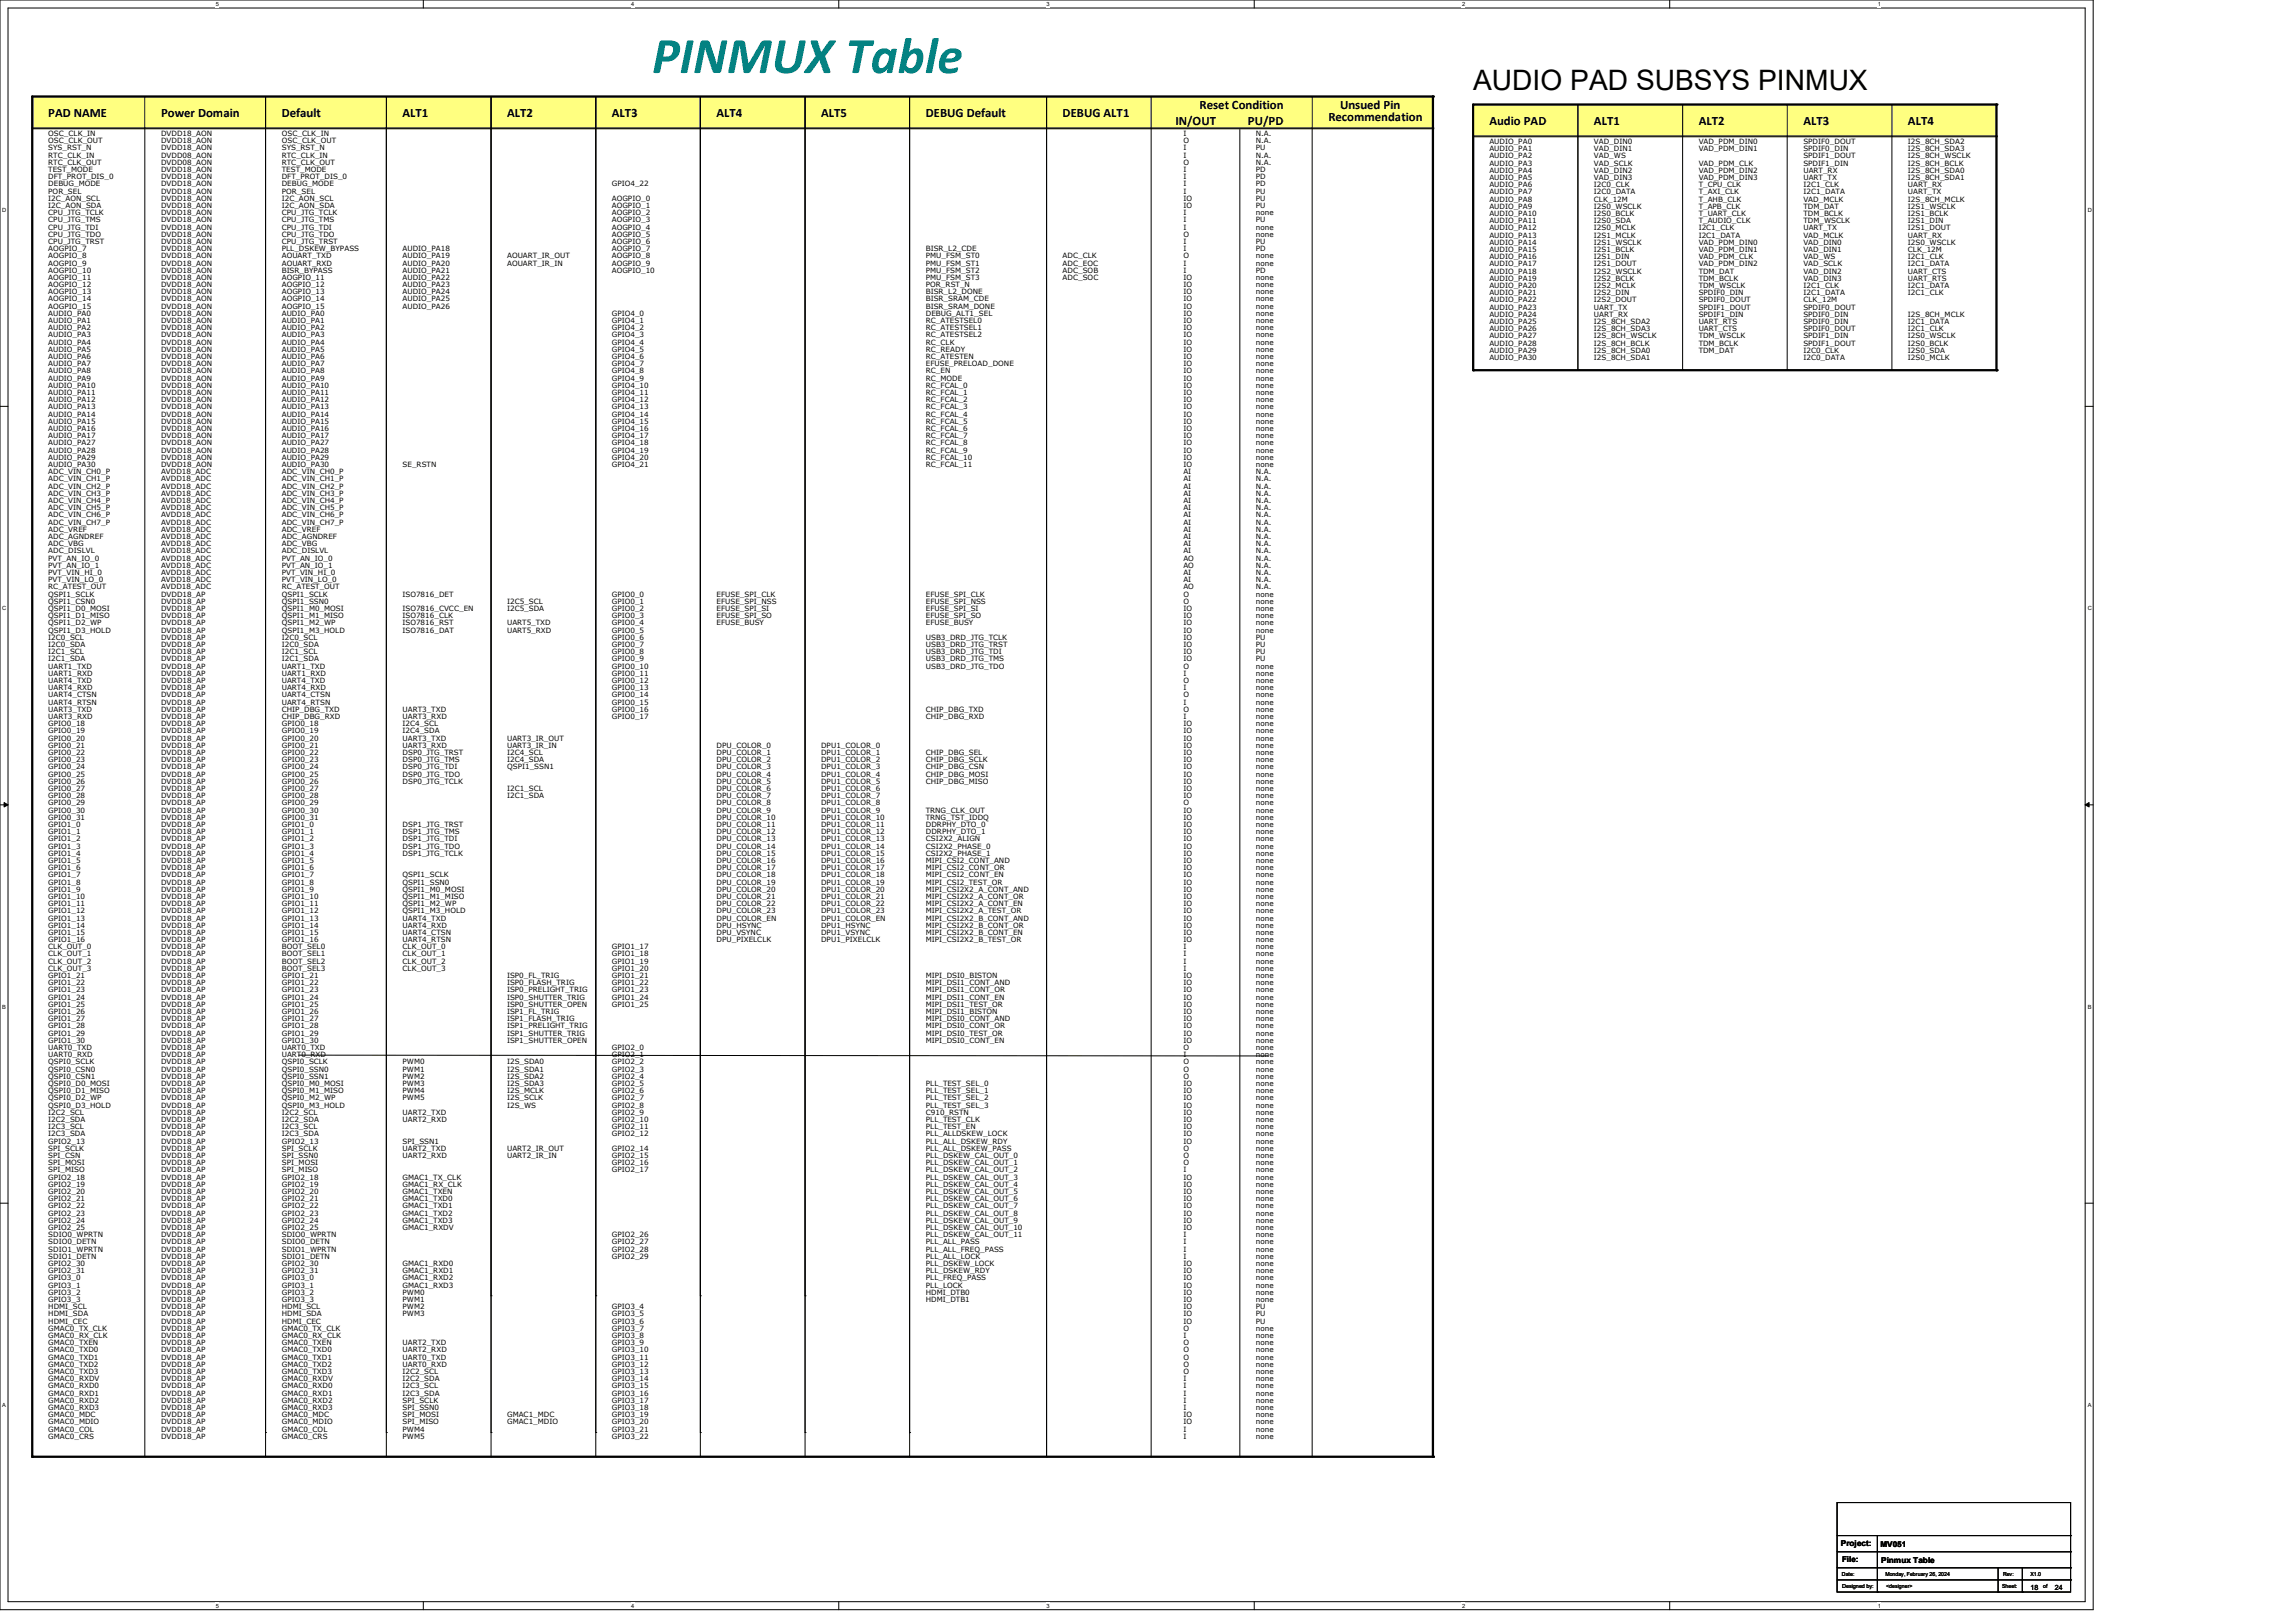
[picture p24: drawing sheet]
<svg xmlns="http://www.w3.org/2000/svg" width="297mm" height="210mm" viewBox="0 0 297 210" stroke-linecap="round" stroke-linejoin="round" font-family="sans-serif">
<defs><g id="words">
<text font-size="6.6" fill="#008080" x="84.3" y="9.4">PINMUX Table</text>
<text font-size="3.6" x="190.6" y="11.6">AUDIO PAD SUBSYS PINMUX</text>
<g font-size="1.7">
<text x="6.2" y="15.1">PAD NAME</text>
<text x="20.8" y="15.1">Power Domain</text>
<text x="36.4" y="15.1">Default</text>
<text x="52.1" y="15.1">ALT1</text>
<text x="65.6" y="15.1">ALT2</text>
<text x="79.1" y="15.1">ALT3</text>
<text x="92.7" y="15.1">ALT4</text>
<text x="106.2" y="15.1">ALT5</text>
<text x="119.8" y="15.1">DEBUG Default</text>
<text x="137.5" y="15.1">DEBUG ALT1</text>
<text x="152" y="16.1">IN/OUT</text>
<text x="155.2" y="14.1">Reset Condition</text>
<text x="161.4" y="16.1">PU/PD</text>
<text x="171.8" y="15.7">Recommendation</text>
<text x="173.4" y="14.1">Unsued Pin</text>
<text x="192.7" y="16.1">Audio PAD</text>
<text x="206.2" y="16.1">ALT1</text>
<text x="219.7" y="16.1">ALT2</text>
<text x="233.3" y="16.1">ALT3</text>
<text x="246.8" y="16.1">ALT4</text>
</g>
<g font-size="1">
<text x="238.1" y="200.1">Project:</text>
<text x="238.3" y="202.1">File:</text>
<text x="243.2" y="200.2">MV051</text>
<text x="243.3" y="202.2">Pinmux Table</text>
</g>
<g font-size=".9">
<text x="6.2" y="17.6">OSC_CLK_IN</text>
<text x="20.8" y="17.6">DVDD18_AON</text>
<text x="36.4" y="17.6">OSC_CLK_IN</text>
<text x="153.1" y="17.6">I</text>
<text x="162.5" y="17.6">N.A.</text>
<text x="6.2" y="18.5">OSC_CLK_OUT</text>
<text x="6.2" y="19.5">SYS_RST_N</text>
<text x="6.2" y="20.4">RTC_CLK_IN</text>
<text x="6.2" y="21.3">RTC_CLK_OUT</text>
<text x="6.2" y="22.2">TEST_MODE</text>
<text x="6.2" y="23.2">DFT_PROT_DIS_0</text>
<text x="20.8" y="18.5">DVDD18_AON</text>
<text x="20.8" y="19.5">DVDD18_AON</text>
<text x="20.8" y="20.4">DVDD08_AON</text>
<text x="20.8" y="21.3">DVDD08_AON</text>
<text x="20.8" y="22.2">DVDD18_AON</text>
<text x="20.8" y="23.2">DVDD18_AON</text>
<text x="36.4" y="18.5">OSC_CLK_OUT</text>
<text x="36.4" y="19.5">SYS_RST_N</text>
<text x="36.4" y="20.4">RTC_CLK_IN</text>
<text x="36.4" y="21.3">RTC_CLK_OUT</text>
<text x="36.4" y="22.2">TEST_MODE</text>
<text x="36.4" y="23.2">DFT_PROT_DIS_0</text>
<text x="153.1" y="18.5">O</text>
<text x="153.1" y="19.5">I</text>
<text x="153.1" y="20.4">I</text>
<text x="153.1" y="21.3">O</text>
<text x="153.1" y="22.2">I</text>
<text x="153.1" y="23.2">I</text>
<text x="162.5" y="18.5">N.A.</text>
<text x="162.5" y="19.5">PU</text>
<text x="162.5" y="20.4">N.A.</text>
<text x="162.5" y="21.3">N.A.</text>
<text x="162.5" y="22.2">PD</text>
<text x="162.5" y="23.2">PD</text>
<text x="192.7" y="18.6">AUDIO_PA0</text>
<text x="192.7" y="19.6">AUDIO_PA1</text>
<text x="192.7" y="20.5">AUDIO_PA2</text>
<text x="192.7" y="21.4">AUDIO_PA3</text>
<text x="192.7" y="22.4">AUDIO_PA4</text>
<text x="192.7" y="23.3">AUDIO_PA5</text>
<text x="206.2" y="18.6">VAD_DIN0</text>
<text x="206.2" y="19.6">VAD_DIN1</text>
<text x="206.2" y="20.5">VAD_WS</text>
<text x="206.2" y="21.4">VAD_SCLK</text>
<text x="206.2" y="22.4">VAD_DIN2</text>
<text x="206.2" y="23.3">VAD_DIN3</text>
<text x="219.7" y="18.6">VAD_PDM_DIN0</text>
<text x="219.7" y="19.6">VAD_PDM_DIN1</text>
<text x="219.7" y="21.4">VAD_PDM_CLK</text>
<text x="219.7" y="22.4">VAD_PDM_DIN2</text>
<text x="219.7" y="23.3">VAD_PDM_DIN3</text>
<text x="233.3" y="18.6">SPDIF0_DOUT</text>
<text x="233.3" y="19.6">SPDIF0_DIN</text>
<text x="233.3" y="20.5">SPDIF1_DOUT</text>
<text x="233.3" y="21.4">SPDIF1_DIN</text>
<text x="233.3" y="22.4">UART_RX</text>
<text x="233.3" y="23.3">UART_TX</text>
<text x="246.8" y="18.6">I2S_8CH_SDA2</text>
<text x="246.8" y="19.6">I2S_8CH_SDA3</text>
<text x="246.8" y="20.5">I2S_8CH_WSCLK</text>
<text x="246.8" y="21.4">I2S_8CH_BCLK</text>
<text x="246.8" y="22.4">I2S_8CH_SDA0</text>
<text x="246.8" y="23.3">I2S_8CH_SDA1</text>
<text x="6.2" y="24.1">DEBUG_MODE</text>
<text x="6.2" y="25">POR_SEL</text>
<text x="6.2" y="26">I2C_AON_SCL</text>
<text x="6.2" y="26.9">I2C_AON_SDA</text>
<text x="6.2" y="27.8">CPU_JTG_TCLK</text>
<text x="6.2" y="28.8">CPU_JTG_TMS</text>
<text x="6.2" y="29.7">CPU_JTG_TDI</text>
<text x="20.8" y="24.1">DVDD18_AON</text>
<text x="20.8" y="25">DVDD18_AON</text>
<text x="20.8" y="26">DVDD18_AON</text>
<text x="20.8" y="26.9">DVDD18_AON</text>
<text x="20.8" y="27.8">DVDD18_AON</text>
<text x="20.8" y="28.8">DVDD18_AON</text>
<text x="20.8" y="29.7">DVDD18_AON</text>
<text x="36.4" y="24.1">DEBUG_MODE</text>
<text x="36.4" y="25">POR_SEL</text>
<text x="36.4" y="26">I2C_AON_SCL</text>
<text x="36.4" y="26.9">I2C_AON_SDA</text>
<text x="36.4" y="27.8">CPU_JTG_TCLK</text>
<text x="36.4" y="28.8">CPU_JTG_TMS</text>
<text x="36.4" y="29.7">CPU_JTG_TDI</text>
<text x="79.1" y="24.1">GPIO4_22</text>
<text x="79.1" y="26">AOGPIO_0</text>
<text x="79.1" y="26.9">AOGPIO_1</text>
<text x="79.1" y="27.8">AOGPIO_2</text>
<text x="79.1" y="28.8">AOGPIO_3</text>
<text x="79.1" y="29.7">AOGPIO_4</text>
<text x="153.1" y="24.1">I</text>
<text x="153.1" y="25">I</text>
<text x="153.1" y="26">IO</text>
<text x="153.1" y="26.9">IO</text>
<text x="153.1" y="27.8">I</text>
<text x="153.1" y="28.8">I</text>
<text x="153.1" y="29.7">I</text>
<text x="162.5" y="24.1">PD</text>
<text x="162.5" y="25">PU</text>
<text x="162.5" y="26">PU</text>
<text x="162.5" y="26.9">PU</text>
<text x="162.5" y="27.8">none</text>
<text x="162.5" y="28.8">PU</text>
<text x="162.5" y="29.7">none</text>
<text x="192.7" y="24.2">AUDIO_PA6</text>
<text x="192.7" y="25.1">AUDIO_PA7</text>
<text x="192.7" y="26.1">AUDIO_PA8</text>
<text x="192.7" y="27">AUDIO_PA9</text>
<text x="192.7" y="27.9">AUDIO_PA10</text>
<text x="192.7" y="28.9">AUDIO_PA11</text>
<text x="192.7" y="29.8">AUDIO_PA12</text>
<text x="206.2" y="24.2">I2C0_CLK</text>
<text x="206.2" y="25.1">I2C0_DATA</text>
<text x="206.2" y="26.1">CLK_12M</text>
<text x="206.2" y="27">I2S0_WSCLK</text>
<text x="206.2" y="27.9">I2S0_BCLK</text>
<text x="206.2" y="28.9">I2S0_SDA</text>
<text x="206.2" y="29.8">I2S0_MCLK</text>
<text x="219.7" y="24.2">T_CPU_CLK</text>
<text x="219.7" y="25.1">T_AXI_CLK</text>
<text x="219.7" y="26.1">T_AHB_CLK</text>
<text x="219.7" y="27">T_APB_CLK</text>
<text x="219.7" y="27.9">T_UART_CLK</text>
<text x="219.7" y="28.9">T_AUDIO_CLK</text>
<text x="219.7" y="29.8">I2C1_CLK</text>
<text x="233.3" y="24.2">I2C1_CLK</text>
<text x="233.3" y="25.1">I2C1_DATA</text>
<text x="233.3" y="26.1">VAD_MCLK</text>
<text x="233.3" y="27">TDM_DAT</text>
<text x="233.3" y="27.9">TDM_BCLK</text>
<text x="233.3" y="28.9">TDM_WSCLK</text>
<text x="233.3" y="29.8">UART_TX</text>
<text x="246.8" y="24.2">UART_RX</text>
<text x="246.8" y="25.1">UART_TX</text>
<text x="246.8" y="26.1">I2S_8CH_MCLK</text>
<text x="246.8" y="27">I2S1_WSCLK</text>
<text x="246.8" y="27.9">I2S1_BCLK</text>
<text x="246.8" y="28.9">I2S1_DIN</text>
<text x="246.8" y="29.8">I2S1_DOUT</text>
<text x="6.2" y="30.6">CPU_JTG_TDO</text>
<text x="6.2" y="31.6">CPU_JTG_TRST</text>
<text x="6.2" y="32.5">AOGPIO_7</text>
<text x="6.2" y="33.4">AOGPIO_8</text>
<text x="6.2" y="34.4">AOGPIO_9</text>
<text x="6.2" y="35.3">AOGPIO_10</text>
<text x="20.8" y="30.6">DVDD18_AON</text>
<text x="20.8" y="31.6">DVDD18_AON</text>
<text x="20.8" y="32.5">DVDD18_AON</text>
<text x="20.8" y="33.4">DVDD18_AON</text>
<text x="20.8" y="34.4">DVDD18_AON</text>
<text x="20.8" y="35.3">DVDD18_AON</text>
<text x="36.4" y="30.6">CPU_JTG_TDO</text>
<text x="36.4" y="31.6">CPU_JTG_TRST</text>
<text x="36.4" y="32.5">PLL_DSKEW_BYPASS</text>
<text x="36.4" y="33.4">AOUART_TXD</text>
<text x="36.4" y="34.4">AOUART_RXD</text>
<text x="36.4" y="35.3">BISR_BYPASS</text>
<text x="52.1" y="32.5">AUDIO_PA18</text>
<text x="52.1" y="33.4">AUDIO_PA19</text>
<text x="52.1" y="34.4">AUDIO_PA20</text>
<text x="52.1" y="35.3">AUDIO_PA21</text>
<text x="65.6" y="33.4">AOUART_IR_OUT</text>
<text x="65.6" y="34.4">AOUART_IR_IN</text>
<text x="79.1" y="30.6">AOGPIO_5</text>
<text x="79.1" y="31.6">AOGPIO_6</text>
<text x="79.1" y="32.5">AOGPIO_7</text>
<text x="79.1" y="33.4">AOGPIO_8</text>
<text x="79.1" y="34.4">AOGPIO_9</text>
<text x="79.1" y="35.3">AOGPIO_10</text>
<text x="119.8" y="32.5">BISR_L2_CDE</text>
<text x="119.8" y="33.4">PMU_FSM_ST0</text>
<text x="119.8" y="34.4">PMU_FSM_ST1</text>
<text x="119.8" y="35.3">PMU_FSM_ST2</text>
<text x="137.5" y="33.4">ADC_CLK</text>
<text x="137.5" y="34.4">ADC_EOC</text>
<text x="137.5" y="35.3">ADC_SOB</text>
<text x="153.1" y="30.6">O</text>
<text x="153.1" y="31.6">I</text>
<text x="153.1" y="32.5">I</text>
<text x="153.1" y="33.4">O</text>
<text x="153.1" y="34.4">I</text>
<text x="153.1" y="35.3">I</text>
<text x="162.5" y="30.6">none</text>
<text x="162.5" y="31.6">PU</text>
<text x="162.5" y="32.5">PD</text>
<text x="162.5" y="33.4">none</text>
<text x="162.5" y="34.4">none</text>
<text x="162.5" y="35.3">PD</text>
<text x="192.7" y="30.7">AUDIO_PA13</text>
<text x="192.7" y="31.7">AUDIO_PA14</text>
<text x="192.7" y="32.6">AUDIO_PA15</text>
<text x="192.7" y="33.5">AUDIO_PA16</text>
<text x="192.7" y="34.5">AUDIO_PA17</text>
<text x="192.7" y="35.4">AUDIO_PA18</text>
<text x="206.2" y="30.7">I2S1_MCLK</text>
<text x="206.2" y="31.7">I2S1_WSCLK</text>
<text x="206.2" y="32.6">I2S1_BCLK</text>
<text x="206.2" y="33.5">I2S1_DIN</text>
<text x="206.2" y="34.5">I2S1_DOUT</text>
<text x="206.2" y="35.4">I2S2_WSCLK</text>
<text x="219.7" y="30.7">I2C1_DATA</text>
<text x="219.7" y="31.7">VAD_PDM_DIN0</text>
<text x="219.7" y="32.6">VAD_PDM_DIN1</text>
<text x="219.7" y="33.5">VAD_PDM_CLK</text>
<text x="219.7" y="34.5">VAD_PDM_DIN2</text>
<text x="219.7" y="35.4">TDM_DAT</text>
<text x="233.3" y="30.7">VAD_MCLK</text>
<text x="233.3" y="31.7">VAD_DIN0</text>
<text x="233.3" y="32.6">VAD_DIN1</text>
<text x="233.3" y="33.5">VAD_WS</text>
<text x="233.3" y="34.5">VAD_SCLK</text>
<text x="233.3" y="35.4">VAD_DIN2</text>
<text x="246.8" y="30.7">UART_RX</text>
<text x="246.8" y="31.7">I2S0_WSCLK</text>
<text x="246.8" y="32.6">CLK_12M</text>
<text x="246.8" y="33.5">I2C1_CLK</text>
<text x="246.8" y="34.5">I2C1_DATA</text>
<text x="246.8" y="35.4">UART_CTS</text>
<text x="6.2" y="36.2">AOGPIO_11</text>
<text x="6.2" y="37.1">AOGPIO_12</text>
<text x="6.2" y="38.1">AOGPIO_13</text>
<text x="6.2" y="39">AOGPIO_14</text>
<text x="6.2" y="39.9">AOGPIO_15</text>
<text x="6.2" y="40.9">AUDIO_PA0</text>
<text x="6.2" y="41.8">AUDIO_PA1</text>
<text x="20.8" y="36.2">DVDD18_AON</text>
<text x="20.8" y="37.1">DVDD18_AON</text>
<text x="20.8" y="38.1">DVDD18_AON</text>
<text x="20.8" y="39">DVDD18_AON</text>
<text x="20.8" y="39.9">DVDD18_AON</text>
<text x="20.8" y="40.9">DVDD18_AON</text>
<text x="20.8" y="41.8">DVDD18_AON</text>
<text x="36.4" y="36.2">AOGPIO_11</text>
<text x="36.4" y="37.1">AOGPIO_12</text>
<text x="36.4" y="38.1">AOGPIO_13</text>
<text x="36.4" y="39">AOGPIO_14</text>
<text x="36.4" y="39.9">AOGPIO_15</text>
<text x="36.4" y="40.9">AUDIO_PA0</text>
<text x="36.4" y="41.8">AUDIO_PA1</text>
<text x="52.1" y="36.2">AUDIO_PA22</text>
<text x="52.1" y="37.1">AUDIO_PA23</text>
<text x="52.1" y="38.1">AUDIO_PA24</text>
<text x="52.1" y="39">AUDIO_PA25</text>
<text x="52.1" y="39.9">AUDIO_PA26</text>
<text x="79.1" y="40.9">GPIO4_0</text>
<text x="79.1" y="41.8">GPIO4_1</text>
<text x="119.8" y="36.2">PMU_FSM_ST3</text>
<text x="119.8" y="37.1">POR_RST_N</text>
<text x="119.8" y="38.1">BISR_L2_DONE</text>
<text x="119.8" y="39">BISR_SRAM_CDE</text>
<text x="119.8" y="39.9">BISR_SRAM_DONE</text>
<text x="119.8" y="40.9">DEBUG_ALT1_SEL</text>
<text x="119.8" y="41.8">RC_ATESTSEL0</text>
<text x="137.5" y="36.2">ADC_SOC</text>
<text x="153.1" y="36.2">IO</text>
<text x="153.1" y="37.1">IO</text>
<text x="153.1" y="38.1">IO</text>
<text x="153.1" y="39">IO</text>
<text x="153.1" y="39.9">IO</text>
<text x="153.1" y="40.9">IO</text>
<text x="153.1" y="41.8">IO</text>
<text x="162.5" y="36.2">none</text>
<text x="162.5" y="37.1">none</text>
<text x="162.5" y="38.1">none</text>
<text x="162.5" y="39">none</text>
<text x="162.5" y="39.9">none</text>
<text x="162.5" y="40.9">none</text>
<text x="162.5" y="41.8">none</text>
<text x="192.7" y="36.3">AUDIO_PA19</text>
<text x="192.7" y="37.3">AUDIO_PA20</text>
<text x="192.7" y="38.2">AUDIO_PA21</text>
<text x="192.7" y="39.1">AUDIO_PA22</text>
<text x="192.7" y="40">AUDIO_PA23</text>
<text x="192.7" y="41">AUDIO_PA24</text>
<text x="192.7" y="41.9">AUDIO_PA25</text>
<text x="206.2" y="36.3">I2S2_BCLK</text>
<text x="206.2" y="37.3">I2S2_MCLK</text>
<text x="206.2" y="38.2">I2S2_DIN</text>
<text x="206.2" y="39.1">I2S2_DOUT</text>
<text x="206.2" y="40">UART_TX</text>
<text x="206.2" y="41">UART_RX</text>
<text x="206.2" y="41.9">I2S_8CH_SDA2</text>
<text x="219.7" y="36.3">TDM_BCLK</text>
<text x="219.7" y="37.3">TDM_WSCLK</text>
<text x="219.7" y="38.2">SPDIF0_DIN</text>
<text x="219.7" y="39.1">SPDIF0_DOUT</text>
<text x="219.7" y="40">SPDIF1_DOUT</text>
<text x="219.7" y="41">SPDIF1_DIN</text>
<text x="219.7" y="41.9">UART_RTS</text>
<text x="233.3" y="36.3">VAD_DIN3</text>
<text x="233.3" y="37.3">I2C1_CLK</text>
<text x="233.3" y="38.2">I2C1_DATA</text>
<text x="233.3" y="39.1">CLK_12M</text>
<text x="233.3" y="40">SPDIF0_DOUT</text>
<text x="233.3" y="41">SPDIF0_DIN</text>
<text x="233.3" y="41.9">SPDIF0_DIN</text>
<text x="246.8" y="36.3">UART_RTS</text>
<text x="246.8" y="37.3">I2C1_DATA</text>
<text x="246.8" y="38.2">I2C1_CLK</text>
<text x="246.8" y="41">I2S_8CH_MCLK</text>
<text x="246.8" y="41.9">I2C1_DATA</text>
<text x="6.2" y="42.7">AUDIO_PA2</text>
<text x="6.2" y="43.7">AUDIO_PA3</text>
<text x="6.2" y="44.6">AUDIO_PA4</text>
<text x="6.2" y="45.5">AUDIO_PA5</text>
<text x="6.2" y="46.5">AUDIO_PA6</text>
<text x="6.2" y="47.4">AUDIO_PA7</text>
<text x="20.8" y="42.7">DVDD18_AON</text>
<text x="20.8" y="43.7">DVDD18_AON</text>
<text x="20.8" y="44.6">DVDD18_AON</text>
<text x="20.8" y="45.5">DVDD18_AON</text>
<text x="20.8" y="46.5">DVDD18_AON</text>
<text x="20.8" y="47.4">DVDD18_AON</text>
<text x="36.4" y="42.7">AUDIO_PA2</text>
<text x="36.4" y="43.7">AUDIO_PA3</text>
<text x="36.4" y="44.6">AUDIO_PA4</text>
<text x="36.4" y="45.5">AUDIO_PA5</text>
<text x="36.4" y="46.5">AUDIO_PA6</text>
<text x="36.4" y="47.4">AUDIO_PA7</text>
<text x="79.1" y="42.7">GPIO4_2</text>
<text x="79.1" y="43.7">GPIO4_3</text>
<text x="79.1" y="44.6">GPIO4_4</text>
<text x="79.1" y="45.5">GPIO4_5</text>
<text x="79.1" y="46.5">GPIO4_6</text>
<text x="79.1" y="47.4">GPIO4_7</text>
<text x="119.8" y="42.7">RC_ATESTSEL1</text>
<text x="119.8" y="43.7">RC_ATESTSEL2</text>
<text x="119.8" y="44.6">RC_CLK</text>
<text x="119.8" y="45.5">RC_READY</text>
<text x="119.8" y="46.5">RC_ATESTEN</text>
<text x="119.8" y="47.4">EFUSE_PRELOAD_DONE</text>
<text x="153.1" y="42.7">IO</text>
<text x="153.1" y="43.7">IO</text>
<text x="153.1" y="44.6">IO</text>
<text x="153.1" y="45.5">IO</text>
<text x="153.1" y="46.5">IO</text>
<text x="153.1" y="47.4">IO</text>
<text x="162.5" y="42.7">none</text>
<text x="162.5" y="43.7">none</text>
<text x="162.5" y="44.6">none</text>
<text x="162.5" y="45.5">none</text>
<text x="162.5" y="46.5">none</text>
<text x="162.5" y="47.4">none</text>
<text x="192.7" y="42.8">AUDIO_PA26</text>
<text x="192.7" y="43.8">AUDIO_PA27</text>
<text x="192.7" y="44.7">AUDIO_PA28</text>
<text x="192.7" y="45.6">AUDIO_PA29</text>
<text x="192.7" y="46.6">AUDIO_PA30</text>
<text x="206.2" y="42.8">I2S_8CH_SDA3</text>
<text x="206.2" y="43.8">I2S_8CH_WSCLK</text>
<text x="206.2" y="44.7">I2S_8CH_BCLK</text>
<text x="206.2" y="45.6">I2S_8CH_SDA0</text>
<text x="206.2" y="46.6">I2S_8CH_SDA1</text>
<text x="219.7" y="42.8">UART_CTS</text>
<text x="219.7" y="43.8">TDM_WSCLK</text>
<text x="219.7" y="44.7">TDM_BCLK</text>
<text x="219.7" y="45.6">TDM_DAT</text>
<text x="233.3" y="42.8">SPDIF0_DOUT</text>
<text x="233.3" y="43.8">SPDIF1_DIN</text>
<text x="233.3" y="44.7">SPDIF1_DOUT</text>
<text x="233.3" y="45.6">I2C0_CLK</text>
<text x="233.3" y="46.6">I2C0_DATA</text>
<text x="246.8" y="42.8">I2C1_CLK</text>
<text x="246.8" y="43.8">I2S0_WSCLK</text>
<text x="246.8" y="44.7">I2S0_BCLK</text>
<text x="246.8" y="45.6">I2S0_SDA</text>
<text x="246.8" y="46.6">I2S0_MCLK</text>
<text x="6.2" y="48.3">AUDIO_PA8</text>
<text x="6.2" y="49.3">AUDIO_PA9</text>
<text x="6.2" y="50.2">AUDIO_PA10</text>
<text x="6.2" y="51.1">AUDIO_PA11</text>
<text x="6.2" y="52">AUDIO_PA12</text>
<text x="6.2" y="53">AUDIO_PA13</text>
<text x="6.2" y="53.9">AUDIO_PA14</text>
<text x="20.8" y="48.3">DVDD18_AON</text>
<text x="20.8" y="49.3">DVDD18_AON</text>
<text x="20.8" y="50.2">DVDD18_AON</text>
<text x="20.8" y="51.1">DVDD18_AON</text>
<text x="20.8" y="52">DVDD18_AON</text>
<text x="20.8" y="53">DVDD18_AON</text>
<text x="20.8" y="53.9">DVDD18_AON</text>
<text x="36.4" y="48.3">AUDIO_PA8</text>
<text x="36.4" y="49.3">AUDIO_PA9</text>
<text x="36.4" y="50.2">AUDIO_PA10</text>
<text x="36.4" y="51.1">AUDIO_PA11</text>
<text x="36.4" y="52">AUDIO_PA12</text>
<text x="36.4" y="53">AUDIO_PA13</text>
<text x="36.4" y="53.9">AUDIO_PA14</text>
<text x="79.1" y="48.3">GPIO4_8</text>
<text x="79.1" y="49.3">GPIO4_9</text>
<text x="79.1" y="50.2">GPIO4_10</text>
<text x="79.1" y="51.1">GPIO4_11</text>
<text x="79.1" y="52">GPIO4_12</text>
<text x="79.1" y="53">GPIO4_13</text>
<text x="79.1" y="53.9">GPIO4_14</text>
<text x="119.8" y="48.3">RC_EN</text>
<text x="119.8" y="49.3">RC_MODE</text>
<text x="119.8" y="50.2">RC_FCAL_0</text>
<text x="119.8" y="51.1">RC_FCAL_1</text>
<text x="119.8" y="52">RC_FCAL_2</text>
<text x="119.8" y="53">RC_FCAL_3</text>
<text x="119.8" y="53.9">RC_FCAL_4</text>
<text x="153.1" y="48.3">IO</text>
<text x="153.1" y="49.3">IO</text>
<text x="153.1" y="50.2">IO</text>
<text x="153.1" y="51.1">IO</text>
<text x="153.1" y="52">IO</text>
<text x="153.1" y="53">IO</text>
<text x="153.1" y="53.9">IO</text>
<text x="162.5" y="48.3">none</text>
<text x="162.5" y="49.3">none</text>
<text x="162.5" y="50.2">none</text>
<text x="162.5" y="51.1">none</text>
<text x="162.5" y="52">none</text>
<text x="162.5" y="53">none</text>
<text x="162.5" y="53.9">none</text>
<text x="6.2" y="54.8">AUDIO_PA15</text>
<text x="6.2" y="55.8">AUDIO_PA16</text>
<text x="6.2" y="56.7">AUDIO_PA17</text>
<text x="6.2" y="57.6">AUDIO_PA27</text>
<text x="6.2" y="58.6">AUDIO_PA28</text>
<text x="6.2" y="59.5">AUDIO_PA29</text>
<text x="20.8" y="54.8">DVDD18_AON</text>
<text x="20.8" y="55.8">DVDD18_AON</text>
<text x="20.8" y="56.7">DVDD18_AON</text>
<text x="20.8" y="57.6">DVDD18_AON</text>
<text x="20.8" y="58.6">DVDD18_AON</text>
<text x="20.8" y="59.5">DVDD18_AON</text>
<text x="36.4" y="54.8">AUDIO_PA15</text>
<text x="36.4" y="55.8">AUDIO_PA16</text>
<text x="36.4" y="56.7">AUDIO_PA17</text>
<text x="36.4" y="57.6">AUDIO_PA27</text>
<text x="36.4" y="58.6">AUDIO_PA28</text>
<text x="36.4" y="59.5">AUDIO_PA29</text>
<text x="79.1" y="54.8">GPIO4_15</text>
<text x="79.1" y="55.8">GPIO4_16</text>
<text x="79.1" y="56.7">GPIO4_17</text>
<text x="79.1" y="57.6">GPIO4_18</text>
<text x="79.1" y="58.6">GPIO4_19</text>
<text x="79.1" y="59.5">GPIO4_20</text>
<text x="119.8" y="54.8">RC_FCAL_5</text>
<text x="119.8" y="55.8">RC_FCAL_6</text>
<text x="119.8" y="56.7">RC_FCAL_7</text>
<text x="119.8" y="57.6">RC_FCAL_8</text>
<text x="119.8" y="58.6">RC_FCAL_9</text>
<text x="119.8" y="59.5">RC_FCAL_10</text>
<text x="153.1" y="54.8">IO</text>
<text x="153.1" y="55.8">IO</text>
<text x="153.1" y="56.7">IO</text>
<text x="153.1" y="57.6">IO</text>
<text x="153.1" y="58.6">IO</text>
<text x="153.1" y="59.5">IO</text>
<text x="162.5" y="54.8">none</text>
<text x="162.5" y="55.8">none</text>
<text x="162.5" y="56.7">none</text>
<text x="162.5" y="57.6">none</text>
<text x="162.5" y="58.6">none</text>
<text x="162.5" y="59.5">none</text>
<text x="6.2" y="60.4">AUDIO_PA30</text>
<text x="6.2" y="61.4">ADC_VIN_CH0_P</text>
<text x="6.2" y="62.3">ADC_VIN_CH1_P</text>
<text x="6.2" y="63.2">ADC_VIN_CH2_P</text>
<text x="6.2" y="64.2">ADC_VIN_CH3_P</text>
<text x="6.2" y="65.1">ADC_VIN_CH4_P</text>
<text x="20.8" y="60.4">DVDD18_AON</text>
<text x="20.8" y="61.4">AVDD18_ADC</text>
<text x="20.8" y="62.3">AVDD18_ADC</text>
<text x="20.8" y="63.2">AVDD18_ADC</text>
<text x="20.8" y="64.2">AVDD18_ADC</text>
<text x="20.8" y="65.1">AVDD18_ADC</text>
<text x="36.4" y="60.4">AUDIO_PA30</text>
<text x="36.4" y="61.4">ADC_VIN_CH0_P</text>
<text x="36.4" y="62.3">ADC_VIN_CH1_P</text>
<text x="36.4" y="63.2">ADC_VIN_CH2_P</text>
<text x="36.4" y="64.2">ADC_VIN_CH3_P</text>
<text x="36.4" y="65.1">ADC_VIN_CH4_P</text>
<text x="52.1" y="60.4">SE_RSTN</text>
<text x="79.1" y="60.4">GPIO4_21</text>
<text x="119.8" y="60.4">RC_FCAL_11</text>
<text x="153.1" y="60.4">IO</text>
<text x="153.1" y="61.4">AI</text>
<text x="153.1" y="62.3">AI</text>
<text x="153.1" y="63.2">AI</text>
<text x="153.1" y="64.2">AI</text>
<text x="153.1" y="65.1">AI</text>
<text x="162.5" y="60.4">none</text>
<text x="162.5" y="61.4">N.A.</text>
<text x="162.5" y="62.3">N.A.</text>
<text x="162.5" y="63.2">N.A.</text>
<text x="162.5" y="64.2">N.A.</text>
<text x="162.5" y="65.1">N.A.</text>
<text x="6.2" y="66">ADC_VIN_CH5_P</text>
<text x="6.2" y="67">ADC_VIN_CH6_P</text>
<text x="6.2" y="67.9">ADC_VIN_CH7_P</text>
<text x="6.2" y="68.8">ADC_VREF</text>
<text x="6.2" y="69.7">ADC_AGNDREF</text>
<text x="6.2" y="70.7">ADC_VBG</text>
<text x="6.2" y="71.6">ADC_DISLVL</text>
<text x="20.8" y="66">AVDD18_ADC</text>
<text x="20.8" y="67">AVDD18_ADC</text>
<text x="20.8" y="67.9">AVDD18_ADC</text>
<text x="20.8" y="68.8">AVDD18_ADC</text>
<text x="20.8" y="69.7">AVDD18_ADC</text>
<text x="20.8" y="70.7">AVDD18_ADC</text>
<text x="20.8" y="71.6">AVDD18_ADC</text>
<text x="36.4" y="66">ADC_VIN_CH5_P</text>
<text x="36.4" y="67">ADC_VIN_CH6_P</text>
<text x="36.4" y="67.9">ADC_VIN_CH7_P</text>
<text x="36.4" y="68.8">ADC_VREF</text>
<text x="36.4" y="69.7">ADC_AGNDREF</text>
<text x="36.4" y="70.7">ADC_VBG</text>
<text x="36.4" y="71.6">ADC_DISLVL</text>
<text x="153.1" y="66">AI</text>
<text x="153.1" y="67">AI</text>
<text x="153.1" y="67.9">AI</text>
<text x="153.1" y="68.8">AI</text>
<text x="153.1" y="69.7">AI</text>
<text x="153.1" y="70.7">AI</text>
<text x="153.1" y="71.6">AI</text>
<text x="162.5" y="66">N.A.</text>
<text x="162.5" y="67">N.A.</text>
<text x="162.5" y="67.9">N.A.</text>
<text x="162.5" y="68.8">N.A.</text>
<text x="162.5" y="69.7">N.A.</text>
<text x="162.5" y="70.7">N.A.</text>
<text x="162.5" y="71.6">N.A.</text>
<text x="6.2" y="72.5">PVT_AN_IO_0</text>
<text x="6.2" y="73.5">PVT_AN_IO_1</text>
<text x="6.2" y="74.4">PVT_VIN_HI_0</text>
<text x="6.2" y="75.3">PVT_VIN_LO_0</text>
<text x="6.2" y="76.3">RC_ATEST_OUT</text>
<text x="6.2" y="77.2">QSPI1_SCLK</text>
<text x="20.8" y="72.5">AVDD18_ADC</text>
<text x="20.8" y="73.5">AVDD18_ADC</text>
<text x="20.8" y="74.4">AVDD18_ADC</text>
<text x="20.8" y="75.3">AVDD18_ADC</text>
<text x="20.8" y="76.3">AVDD18_ADC</text>
<text x="20.8" y="77.2">DVDD18_AP</text>
<text x="36.4" y="72.5">PVT_AN_IO_0</text>
<text x="36.4" y="73.5">PVT_AN_IO_1</text>
<text x="36.4" y="74.4">PVT_VIN_HI_0</text>
<text x="36.4" y="75.3">PVT_VIN_LO_0</text>
<text x="36.4" y="76.3">RC_ATEST_OUT</text>
<text x="36.4" y="77.2">QSPI1_SCLK</text>
<text x="52.1" y="77.2">ISO7816_DET</text>
<text x="79.1" y="77.2">GPIO0_0</text>
<text x="92.7" y="77.2">EFUSE_SPI_CLK</text>
<text x="119.8" y="77.2">EFUSE_SPI_CLK</text>
<text x="153.1" y="72.5">AO</text>
<text x="153.1" y="73.5">AO</text>
<text x="153.1" y="74.4">AI</text>
<text x="153.1" y="75.3">AI</text>
<text x="153.1" y="76.3">AO</text>
<text x="153.1" y="77.2">O</text>
<text x="162.5" y="72.5">N.A.</text>
<text x="162.5" y="73.5">N.A.</text>
<text x="162.5" y="74.4">N.A.</text>
<text x="162.5" y="75.3">N.A.</text>
<text x="162.5" y="76.3">N.A.</text>
<text x="162.5" y="77.2">none</text>
<text x="6.2" y="78.1">QSPI1_CSN0</text>
<text x="6.2" y="79.1">QSPI1_D0_MOSI</text>
<text x="6.2" y="80">QSPI1_D1_MISO</text>
<text x="6.2" y="80.9">QSPI1_D2_WP</text>
<text x="6.2" y="81.9">QSPI1_D3_HOLD</text>
<text x="6.2" y="82.8">I2C0_SCL</text>
<text x="6.2" y="83.7">I2C0_SDA</text>
<text x="20.8" y="78.1">DVDD18_AP</text>
<text x="20.8" y="79.1">DVDD18_AP</text>
<text x="20.8" y="80">DVDD18_AP</text>
<text x="20.8" y="80.9">DVDD18_AP</text>
<text x="20.8" y="81.9">DVDD18_AP</text>
<text x="20.8" y="82.8">DVDD18_AP</text>
<text x="20.8" y="83.7">DVDD18_AP</text>
<text x="36.4" y="78.1">QSPI1_SSN0</text>
<text x="36.4" y="79.1">QSPI1_M0_MOSI</text>
<text x="36.4" y="80">QSPI1_M1_MISO</text>
<text x="36.4" y="80.9">QSPI1_M2_WP</text>
<text x="36.4" y="81.9">QSPI1_M3_HOLD</text>
<text x="36.4" y="82.8">I2C0_SCL</text>
<text x="36.4" y="83.7">I2C0_SDA</text>
<text x="52.1" y="79.1">ISO7816_CVCC_EN</text>
<text x="52.1" y="80">ISO7816_CLK</text>
<text x="52.1" y="80.9">ISO7816_RST</text>
<text x="52.1" y="81.9">ISO7816_DAT</text>
<text x="65.6" y="78.1">I2C5_SCL</text>
<text x="65.6" y="79.1">I2C5_SDA</text>
<text x="65.6" y="80.9">UART5_TXD</text>
<text x="65.6" y="81.9">UART5_RXD</text>
<text x="79.1" y="78.1">GPIO0_1</text>
<text x="79.1" y="79.1">GPIO0_2</text>
<text x="79.1" y="80">GPIO0_3</text>
<text x="79.1" y="80.9">GPIO0_4</text>
<text x="79.1" y="81.9">GPIO0_5</text>
<text x="79.1" y="82.8">GPIO0_6</text>
<text x="79.1" y="83.7">GPIO0_7</text>
<text x="92.7" y="78.1">EFUSE_SPI_NSS</text>
<text x="92.7" y="79.1">EFUSE_SPI_SI</text>
<text x="92.7" y="80">EFUSE_SPI_SO</text>
<text x="92.7" y="80.9">EFUSE_BUSY</text>
<text x="119.8" y="78.1">EFUSE_SPI_NSS</text>
<text x="119.8" y="79.1">EFUSE_SPI_SI</text>
<text x="119.8" y="80">EFUSE_SPI_SO</text>
<text x="119.8" y="80.9">EFUSE_BUSY</text>
<text x="119.8" y="82.8">USB3_DRD_JTG_TCLK</text>
<text x="119.8" y="83.7">USB3_DRD_JTG_TRST</text>
<text x="153.1" y="78.1">O</text>
<text x="153.1" y="79.1">IO</text>
<text x="153.1" y="80">IO</text>
<text x="153.1" y="80.9">IO</text>
<text x="153.1" y="81.9">IO</text>
<text x="153.1" y="82.8">IO</text>
<text x="153.1" y="83.7">IO</text>
<text x="162.5" y="78.1">none</text>
<text x="162.5" y="79.1">none</text>
<text x="162.5" y="80">none</text>
<text x="162.5" y="80.9">none</text>
<text x="162.5" y="81.9">none</text>
<text x="162.5" y="82.8">PU</text>
<text x="162.5" y="83.7">PU</text>
<text x="6.2" y="84.6">I2C1_SCL</text>
<text x="6.2" y="85.6">I2C1_SDA</text>
<text x="6.2" y="86.5">UART1_TXD</text>
<text x="6.2" y="87.4">UART1_RXD</text>
<text x="6.2" y="88.4">UART4_TXD</text>
<text x="6.2" y="89.3">UART4_RXD</text>
<text x="20.8" y="84.6">DVDD18_AP</text>
<text x="20.8" y="85.6">DVDD18_AP</text>
<text x="20.8" y="86.5">DVDD18_AP</text>
<text x="20.8" y="87.4">DVDD18_AP</text>
<text x="20.8" y="88.4">DVDD18_AP</text>
<text x="20.8" y="89.3">DVDD18_AP</text>
<text x="36.4" y="84.6">I2C1_SCL</text>
<text x="36.4" y="85.6">I2C1_SDA</text>
<text x="36.4" y="86.5">UART1_TXD</text>
<text x="36.4" y="87.4">UART1_RXD</text>
<text x="36.4" y="88.4">UART4_TXD</text>
<text x="36.4" y="89.3">UART4_RXD</text>
<text x="79.1" y="84.6">GPIO0_8</text>
<text x="79.1" y="85.6">GPIO0_9</text>
<text x="79.1" y="86.5">GPIO0_10</text>
<text x="79.1" y="87.4">GPIO0_11</text>
<text x="79.1" y="88.4">GPIO0_12</text>
<text x="79.1" y="89.3">GPIO0_13</text>
<text x="119.8" y="84.6">USB3_DRD_JTG_TDI</text>
<text x="119.8" y="85.6">USB3_DRD_JTG_TMS</text>
<text x="119.8" y="86.5">USB3_DRD_JTG_TDO</text>
<text x="153.1" y="84.6">IO</text>
<text x="153.1" y="85.6">IO</text>
<text x="153.1" y="86.5">O</text>
<text x="153.1" y="87.4">I</text>
<text x="153.1" y="88.4">O</text>
<text x="153.1" y="89.3">I</text>
<text x="162.5" y="84.6">PU</text>
<text x="162.5" y="85.6">PU</text>
<text x="162.5" y="86.5">none</text>
<text x="162.5" y="87.4">none</text>
<text x="162.5" y="88.4">none</text>
<text x="162.5" y="89.3">none</text>
<text x="6.2" y="90.2">UART4_CTSN</text>
<text x="6.2" y="91.2">UART4_RTSN</text>
<text x="6.2" y="92.1">UART3_TXD</text>
<text x="6.2" y="93">UART3_RXD</text>
<text x="6.2" y="94">GPIO0_18</text>
<text x="6.2" y="94.9">GPIO0_19</text>
<text x="6.2" y="95.8">GPIO0_20</text>
<text x="20.8" y="90.2">DVDD18_AP</text>
<text x="20.8" y="91.2">DVDD18_AP</text>
<text x="20.8" y="92.1">DVDD18_AP</text>
<text x="20.8" y="93">DVDD18_AP</text>
<text x="20.8" y="94">DVDD18_AP</text>
<text x="20.8" y="94.9">DVDD18_AP</text>
<text x="20.8" y="95.8">DVDD18_AP</text>
<text x="36.4" y="90.2">UART4_CTSN</text>
<text x="36.4" y="91.2">UART4_RTSN</text>
<text x="36.4" y="92.1">CHIP_DBG_TXD</text>
<text x="36.4" y="93">CHIP_DBG_RXD</text>
<text x="36.4" y="94">GPIO0_18</text>
<text x="36.4" y="94.9">GPIO0_19</text>
<text x="36.4" y="95.8">GPIO0_20</text>
<text x="52.1" y="92.1">UART3_TXD</text>
<text x="52.1" y="93">UART3_RXD</text>
<text x="52.1" y="94">I2C4_SCL</text>
<text x="52.1" y="94.9">I2C4_SDA</text>
<text x="52.1" y="95.8">UART3_TXD</text>
<text x="65.6" y="95.8">UART3_IR_OUT</text>
<text x="79.1" y="90.2">GPIO0_14</text>
<text x="79.1" y="91.2">GPIO0_15</text>
<text x="79.1" y="92.1">GPIO0_16</text>
<text x="79.1" y="93">GPIO0_17</text>
<text x="119.8" y="92.1">CHIP_DBG_TXD</text>
<text x="119.8" y="93">CHIP_DBG_RXD</text>
<text x="153.1" y="90.2">O</text>
<text x="153.1" y="91.2">I</text>
<text x="153.1" y="92.1">O</text>
<text x="153.1" y="93">I</text>
<text x="153.1" y="94">IO</text>
<text x="153.1" y="94.9">IO</text>
<text x="153.1" y="95.8">IO</text>
<text x="162.5" y="90.2">none</text>
<text x="162.5" y="91.2">none</text>
<text x="162.5" y="92.1">none</text>
<text x="162.5" y="93">none</text>
<text x="162.5" y="94">none</text>
<text x="162.5" y="94.9">none</text>
<text x="162.5" y="95.8">none</text>
<text x="6.2" y="96.8">GPIO0_21</text>
<text x="6.2" y="97.7">GPIO0_22</text>
<text x="6.2" y="98.6">GPIO0_23</text>
<text x="6.2" y="99.5">GPIO0_24</text>
<text x="6.2" y="100.5">GPIO0_25</text>
<text x="6.2" y="101.4">GPIO0_26</text>
<text x="20.8" y="96.8">DVDD18_AP</text>
<text x="20.8" y="97.7">DVDD18_AP</text>
<text x="20.8" y="98.6">DVDD18_AP</text>
<text x="20.8" y="99.5">DVDD18_AP</text>
<text x="20.8" y="100.5">DVDD18_AP</text>
<text x="20.8" y="101.4">DVDD18_AP</text>
<text x="36.4" y="96.8">GPIO0_21</text>
<text x="36.4" y="97.7">GPIO0_22</text>
<text x="36.4" y="98.6">GPIO0_23</text>
<text x="36.4" y="99.5">GPIO0_24</text>
<text x="36.4" y="100.5">GPIO0_25</text>
<text x="36.4" y="101.4">GPIO0_26</text>
<text x="52.1" y="96.8">UART3_RXD</text>
<text x="52.1" y="97.7">DSP0_JTG_TRST</text>
<text x="52.1" y="98.6">DSP0_JTG_TMS</text>
<text x="52.1" y="99.5">DSP0_JTG_TDI</text>
<text x="52.1" y="100.5">DSP0_JTG_TDO</text>
<text x="52.1" y="101.4">DSP0_JTG_TCLK</text>
<text x="65.6" y="96.8">UART3_IR_IN</text>
<text x="65.6" y="97.7">I2C4_SCL</text>
<text x="65.6" y="98.6">I2C4_SDA</text>
<text x="65.6" y="99.5">QSPI1_SSN1</text>
<text x="92.7" y="96.8">DPU_COLOR_0</text>
<text x="92.7" y="97.7">DPU_COLOR_1</text>
<text x="92.7" y="98.6">DPU_COLOR_2</text>
<text x="92.7" y="99.5">DPU_COLOR_3</text>
<text x="92.7" y="100.5">DPU_COLOR_4</text>
<text x="92.7" y="101.4">DPU_COLOR_5</text>
<text x="106.2" y="96.8">DPU1_COLOR_0</text>
<text x="106.2" y="97.7">DPU1_COLOR_1</text>
<text x="106.2" y="98.6">DPU1_COLOR_2</text>
<text x="106.2" y="99.5">DPU1_COLOR_3</text>
<text x="106.2" y="100.5">DPU1_COLOR_4</text>
<text x="106.2" y="101.4">DPU1_COLOR_5</text>
<text x="119.8" y="97.7">CHIP_DBG_SEL</text>
<text x="119.8" y="98.6">CHIP_DBG_SCLK</text>
<text x="119.8" y="99.5">CHIP_DBG_CSN</text>
<text x="119.8" y="100.5">CHIP_DBG_MOSI</text>
<text x="119.8" y="101.4">CHIP_DBG_MISO</text>
<text x="153.1" y="96.8">IO</text>
<text x="153.1" y="97.7">IO</text>
<text x="153.1" y="98.6">IO</text>
<text x="153.1" y="99.5">IO</text>
<text x="153.1" y="100.5">IO</text>
<text x="153.1" y="101.4">IO</text>
<text x="162.5" y="96.8">none</text>
<text x="162.5" y="97.7">none</text>
<text x="162.5" y="98.6">none</text>
<text x="162.5" y="99.5">none</text>
<text x="162.5" y="100.5">none</text>
<text x="162.5" y="101.4">none</text>
<text x="6.2" y="102.3">GPIO0_27</text>
<text x="6.2" y="103.3">GPIO0_28</text>
<text x="6.2" y="104.2">GPIO0_29</text>
<text x="6.2" y="105.1">GPIO0_30</text>
<text x="6.2" y="106.1">GPIO0_31</text>
<text x="6.2" y="107">GPIO1_0</text>
<text x="6.2" y="107.9">GPIO1_1</text>
<text x="20.8" y="102.3">DVDD18_AP</text>
<text x="20.8" y="103.3">DVDD18_AP</text>
<text x="20.8" y="104.2">DVDD18_AP</text>
<text x="20.8" y="105.1">DVDD18_AP</text>
<text x="20.8" y="106.1">DVDD18_AP</text>
<text x="20.8" y="107">DVDD18_AP</text>
<text x="20.8" y="107.9">DVDD18_AP</text>
<text x="36.4" y="102.3">GPIO0_27</text>
<text x="36.4" y="103.3">GPIO0_28</text>
<text x="36.4" y="104.2">GPIO0_29</text>
<text x="36.4" y="105.1">GPIO0_30</text>
<text x="36.4" y="106.1">GPIO0_31</text>
<text x="36.4" y="107">GPIO1_0</text>
<text x="36.4" y="107.9">GPIO1_1</text>
<text x="52.1" y="107">DSP1_JTG_TRST</text>
<text x="52.1" y="107.9">DSP1_JTG_TMS</text>
<text x="65.6" y="102.3">I2C1_SCL</text>
<text x="65.6" y="103.3">I2C1_SDA</text>
<text x="92.7" y="102.3">DPU_COLOR_6</text>
<text x="92.7" y="103.3">DPU_COLOR_7</text>
<text x="92.7" y="104.2">DPU_COLOR_8</text>
<text x="92.7" y="105.1">DPU_COLOR_9</text>
<text x="92.7" y="106.1">DPU_COLOR_10</text>
<text x="92.7" y="107">DPU_COLOR_11</text>
<text x="92.7" y="107.9">DPU_COLOR_12</text>
<text x="106.2" y="102.3">DPU1_COLOR_6</text>
<text x="106.2" y="103.3">DPU1_COLOR_7</text>
<text x="106.2" y="104.2">DPU1_COLOR_8</text>
<text x="106.2" y="105.1">DPU1_COLOR_9</text>
<text x="106.2" y="106.1">DPU1_COLOR_10</text>
<text x="106.2" y="107">DPU1_COLOR_11</text>
<text x="106.2" y="107.9">DPU1_COLOR_12</text>
<text x="119.8" y="105.1">TRNG_CLK_OUT</text>
<text x="119.8" y="106.1">TRNG_TST_IDDQ</text>
<text x="119.8" y="107">DDRPHY_DTO_0</text>
<text x="119.8" y="107.9">DDRPHY_DTO_1</text>
<text x="153.1" y="102.3">IO</text>
<text x="153.1" y="103.3">IO</text>
<text x="153.1" y="104.2">O</text>
<text x="153.1" y="105.1">IO</text>
<text x="153.1" y="106.1">IO</text>
<text x="153.1" y="107">IO</text>
<text x="153.1" y="107.9">IO</text>
<text x="162.5" y="102.3">none</text>
<text x="162.5" y="103.3">none</text>
<text x="162.5" y="104.2">none</text>
<text x="162.5" y="105.1">none</text>
<text x="162.5" y="106.1">none</text>
<text x="162.5" y="107">none</text>
<text x="162.5" y="107.9">none</text>
<text x="6.2" y="108.9">GPIO1_2</text>
<text x="6.2" y="109.8">GPIO1_3</text>
<text x="6.2" y="110.7">GPIO1_4</text>
<text x="6.2" y="111.7">GPIO1_5</text>
<text x="6.2" y="112.6">GPIO1_6</text>
<text x="6.2" y="113.5">GPIO1_7</text>
<text x="20.8" y="108.9">DVDD18_AP</text>
<text x="20.8" y="109.8">DVDD18_AP</text>
<text x="20.8" y="110.7">DVDD18_AP</text>
<text x="20.8" y="111.7">DVDD18_AP</text>
<text x="20.8" y="112.6">DVDD18_AP</text>
<text x="20.8" y="113.5">DVDD18_AP</text>
<text x="36.4" y="108.9">GPIO1_2</text>
<text x="36.4" y="109.8">GPIO1_3</text>
<text x="36.4" y="110.7">GPIO1_4</text>
<text x="36.4" y="111.7">GPIO1_5</text>
<text x="36.4" y="112.6">GPIO1_6</text>
<text x="36.4" y="113.5">GPIO1_7</text>
<text x="52.1" y="108.9">DSP1_JTG_TDI</text>
<text x="52.1" y="109.8">DSP1_JTG_TDO</text>
<text x="52.1" y="110.7">DSP1_JTG_TCLK</text>
<text x="52.1" y="113.5">QSPI1_SCLK</text>
<text x="92.7" y="108.9">DPU_COLOR_13</text>
<text x="92.7" y="109.8">DPU_COLOR_14</text>
<text x="92.7" y="110.7">DPU_COLOR_15</text>
<text x="92.7" y="111.7">DPU_COLOR_16</text>
<text x="92.7" y="112.6">DPU_COLOR_17</text>
<text x="92.7" y="113.5">DPU_COLOR_18</text>
<text x="106.2" y="108.9">DPU1_COLOR_13</text>
<text x="106.2" y="109.8">DPU1_COLOR_14</text>
<text x="106.2" y="110.7">DPU1_COLOR_15</text>
<text x="106.2" y="111.7">DPU1_COLOR_16</text>
<text x="106.2" y="112.6">DPU1_COLOR_17</text>
<text x="106.2" y="113.5">DPU1_COLOR_18</text>
<text x="119.8" y="108.9">CSI2X2_ALIGN</text>
<text x="119.8" y="109.8">CSI2X2_PHASE_0</text>
<text x="119.8" y="110.7">CSI2X2_PHASE_1</text>
<text x="119.8" y="111.7">MIPI_CSI2_CONT_AND</text>
<text x="119.8" y="112.6">MIPI_CSI2_CONT_OR</text>
<text x="119.8" y="113.5">MIPI_CSI2_CONT_EN</text>
<text x="153.1" y="108.9">IO</text>
<text x="153.1" y="109.8">IO</text>
<text x="153.1" y="110.7">IO</text>
<text x="153.1" y="111.7">IO</text>
<text x="153.1" y="112.6">IO</text>
<text x="153.1" y="113.5">IO</text>
<text x="162.5" y="108.9">none</text>
<text x="162.5" y="109.8">none</text>
<text x="162.5" y="110.7">none</text>
<text x="162.5" y="111.7">none</text>
<text x="162.5" y="112.6">none</text>
<text x="162.5" y="113.5">none</text>
<text x="6.2" y="114.4">GPIO1_8</text>
<text x="6.2" y="115.4">GPIO1_9</text>
<text x="6.2" y="116.3">GPIO1_10</text>
<text x="6.2" y="117.2">GPIO1_11</text>
<text x="6.2" y="118.2">GPIO1_12</text>
<text x="6.2" y="119.1">GPIO1_13</text>
<text x="20.8" y="114.4">DVDD18_AP</text>
<text x="20.8" y="115.4">DVDD18_AP</text>
<text x="20.8" y="116.3">DVDD18_AP</text>
<text x="20.8" y="117.2">DVDD18_AP</text>
<text x="20.8" y="118.2">DVDD18_AP</text>
<text x="20.8" y="119.1">DVDD18_AP</text>
<text x="36.4" y="114.4">GPIO1_8</text>
<text x="36.4" y="115.4">GPIO1_9</text>
<text x="36.4" y="116.3">GPIO1_10</text>
<text x="36.4" y="117.2">GPIO1_11</text>
<text x="36.4" y="118.2">GPIO1_12</text>
<text x="36.4" y="119.1">GPIO1_13</text>
<text x="52.1" y="114.4">QSPI1_SSN0</text>
<text x="52.1" y="115.4">QSPI1_M0_MOSI</text>
<text x="52.1" y="116.3">QSPI1_M1_MISO</text>
<text x="52.1" y="117.2">QSPI1_M2_WP</text>
<text x="52.1" y="118.2">QSPI1_M3_HOLD</text>
<text x="52.1" y="119.1">UART4_TXD</text>
<text x="92.7" y="114.4">DPU_COLOR_19</text>
<text x="92.7" y="115.4">DPU_COLOR_20</text>
<text x="92.7" y="116.3">DPU_COLOR_21</text>
<text x="92.7" y="117.2">DPU_COLOR_22</text>
<text x="92.7" y="118.2">DPU_COLOR_23</text>
<text x="92.7" y="119.1">DPU_COLOR_EN</text>
<text x="106.2" y="114.4">DPU1_COLOR_19</text>
<text x="106.2" y="115.4">DPU1_COLOR_20</text>
<text x="106.2" y="116.3">DPU1_COLOR_21</text>
<text x="106.2" y="117.2">DPU1_COLOR_22</text>
<text x="106.2" y="118.2">DPU1_COLOR_23</text>
<text x="106.2" y="119.1">DPU1_COLOR_EN</text>
<text x="119.8" y="114.4">MIPI_CSI2_TEST_OR</text>
<text x="119.8" y="115.4">MIPI_CSI2X2_A_CONT_AND</text>
<text x="119.8" y="116.3">MIPI_CSI2X2_A_CONT_OR</text>
<text x="119.8" y="117.2">MIPI_CSI2X2_A_CONT_EN</text>
<text x="119.8" y="118.2">MIPI_CSI2X2_A_TEST_OR</text>
<text x="119.8" y="119.1">MIPI_CSI2X2_B_CONT_AND</text>
<text x="153.1" y="114.4">IO</text>
<text x="153.1" y="115.4">IO</text>
<text x="153.1" y="116.3">IO</text>
<text x="153.1" y="117.2">IO</text>
<text x="153.1" y="118.2">IO</text>
<text x="153.1" y="119.1">IO</text>
<text x="162.5" y="114.4">none</text>
<text x="162.5" y="115.4">none</text>
<text x="162.5" y="116.3">none</text>
<text x="162.5" y="117.2">none</text>
<text x="162.5" y="118.2">none</text>
<text x="162.5" y="119.1">none</text>
<text x="6.2" y="120">GPIO1_14</text>
<text x="6.2" y="121">GPIO1_15</text>
<text x="6.2" y="121.9">GPIO1_16</text>
<text x="6.2" y="122.8">CLK_OUT_0</text>
<text x="6.2" y="123.8">CLK_OUT_1</text>
<text x="6.2" y="124.7">CLK_OUT_2</text>
<text x="6.2" y="125.6">CLK_OUT_3</text>
<text x="20.8" y="120">DVDD18_AP</text>
<text x="20.8" y="121">DVDD18_AP</text>
<text x="20.8" y="121.9">DVDD18_AP</text>
<text x="20.8" y="122.8">DVDD18_AP</text>
<text x="20.8" y="123.8">DVDD18_AP</text>
<text x="20.8" y="124.7">DVDD18_AP</text>
<text x="20.8" y="125.6">DVDD18_AP</text>
<text x="36.4" y="120">GPIO1_14</text>
<text x="36.4" y="121">GPIO1_15</text>
<text x="36.4" y="121.9">GPIO1_16</text>
<text x="36.4" y="122.8">BOOT_SEL0</text>
<text x="36.4" y="123.8">BOOT_SEL1</text>
<text x="36.4" y="124.7">BOOT_SEL2</text>
<text x="36.4" y="125.6">BOOT_SEL3</text>
<text x="52.1" y="120">UART4_RXD</text>
<text x="52.1" y="121">UART4_CTSN</text>
<text x="52.1" y="121.9">UART4_RTSN</text>
<text x="52.1" y="122.8">CLK_OUT_0</text>
<text x="52.1" y="123.8">CLK_OUT_1</text>
<text x="52.1" y="124.7">CLK_OUT_2</text>
<text x="52.1" y="125.6">CLK_OUT_3</text>
<text x="79.1" y="122.8">GPIO1_17</text>
<text x="79.1" y="123.8">GPIO1_18</text>
<text x="79.1" y="124.7">GPIO1_19</text>
<text x="79.1" y="125.6">GPIO1_20</text>
<text x="92.7" y="120">DPU_HSYNC</text>
<text x="92.7" y="121">DPU_VSYNC</text>
<text x="92.7" y="121.9">DPU_PIXELCLK</text>
<text x="106.2" y="120">DPU1_HSYNC</text>
<text x="106.2" y="121">DPU1_VSYNC</text>
<text x="106.2" y="121.9">DPU1_PIXELCLK</text>
<text x="119.8" y="120">MIPI_CSI2X2_B_CONT_OR</text>
<text x="119.8" y="121">MIPI_CSI2X2_B_CONT_EN</text>
<text x="119.8" y="121.9">MIPI_CSI2X2_B_TEST_OR</text>
<text x="153.1" y="120">IO</text>
<text x="153.1" y="121">IO</text>
<text x="153.1" y="121.9">IO</text>
<text x="153.1" y="122.8">I</text>
<text x="153.1" y="123.8">I</text>
<text x="153.1" y="124.7">I</text>
<text x="153.1" y="125.6">I</text>
<text x="162.5" y="120">none</text>
<text x="162.5" y="121">none</text>
<text x="162.5" y="121.9">none</text>
<text x="162.5" y="122.8">none</text>
<text x="162.5" y="123.8">none</text>
<text x="162.5" y="124.7">none</text>
<text x="162.5" y="125.6">none</text>
<text x="6.2" y="126.6">GPIO1_21</text>
<text x="6.2" y="127.5">GPIO1_22</text>
<text x="6.2" y="128.4">GPIO1_23</text>
<text x="6.2" y="129.3">GPIO1_24</text>
<text x="6.2" y="130.3">GPIO1_25</text>
<text x="6.2" y="131.2">GPIO1_26</text>
<text x="20.8" y="126.6">DVDD18_AP</text>
<text x="20.8" y="127.5">DVDD18_AP</text>
<text x="20.8" y="128.4">DVDD18_AP</text>
<text x="20.8" y="129.3">DVDD18_AP</text>
<text x="20.8" y="130.3">DVDD18_AP</text>
<text x="20.8" y="131.2">DVDD18_AP</text>
<text x="36.4" y="126.6">GPIO1_21</text>
<text x="36.4" y="127.5">GPIO1_22</text>
<text x="36.4" y="128.4">GPIO1_23</text>
<text x="36.4" y="129.3">GPIO1_24</text>
<text x="36.4" y="130.3">GPIO1_25</text>
<text x="36.4" y="131.2">GPIO1_26</text>
<text x="65.6" y="126.6">ISP0_FL_TRIG</text>
<text x="65.6" y="127.5">ISP0_FLASH_TRIG</text>
<text x="65.6" y="128.4">ISP0_PRELIGHT_TRIG</text>
<text x="65.6" y="129.3">ISP0_SHUTTER_TRIG</text>
<text x="65.6" y="130.3">ISP0_SHUTTER_OPEN</text>
<text x="65.6" y="131.2">ISP1_FL_TRIG</text>
<text x="79.1" y="126.6">GPIO1_21</text>
<text x="79.1" y="127.5">GPIO1_22</text>
<text x="79.1" y="128.4">GPIO1_23</text>
<text x="79.1" y="129.3">GPIO1_24</text>
<text x="79.1" y="130.3">GPIO1_25</text>
<text x="119.8" y="126.6">MIPI_DSI0_BISTON</text>
<text x="119.8" y="127.5">MIPI_DSI1_CONT_AND</text>
<text x="119.8" y="128.4">MIPI_DSI1_CONT_OR</text>
<text x="119.8" y="129.3">MIPI_DSI1_CONT_EN</text>
<text x="119.8" y="130.3">MIPI_DSI1_TEST_OR</text>
<text x="119.8" y="131.2">MIPI_DSI1_BISTON</text>
<text x="153.1" y="126.6">IO</text>
<text x="153.1" y="127.5">IO</text>
<text x="153.1" y="128.4">IO</text>
<text x="153.1" y="129.3">IO</text>
<text x="153.1" y="130.3">IO</text>
<text x="153.1" y="131.2">IO</text>
<text x="162.5" y="126.6">none</text>
<text x="162.5" y="127.5">none</text>
<text x="162.5" y="128.4">none</text>
<text x="162.5" y="129.3">none</text>
<text x="162.5" y="130.3">none</text>
<text x="162.5" y="131.2">none</text>
<text x="6.2" y="132.1">GPIO1_27</text>
<text x="6.2" y="133.1">GPIO1_28</text>
<text x="6.2" y="134">GPIO1_29</text>
<text x="6.2" y="134.9">GPIO1_30</text>
<text x="6.2" y="135.9">UART0_TXD</text>
<text x="6.2" y="136.8">UART0_RXD</text>
<text x="6.2" y="137.7">QSPI0_SCLK</text>
<text x="20.8" y="132.1">DVDD18_AP</text>
<text x="20.8" y="133.1">DVDD18_AP</text>
<text x="20.8" y="134">DVDD18_AP</text>
<text x="20.8" y="134.9">DVDD18_AP</text>
<text x="20.8" y="135.9">DVDD18_AP</text>
<text x="20.8" y="136.8">DVDD18_AP</text>
<text x="20.8" y="137.7">DVDD18_AP</text>
<text x="36.4" y="132.1">GPIO1_27</text>
<text x="36.4" y="133.1">GPIO1_28</text>
<text x="36.4" y="134">GPIO1_29</text>
<text x="36.4" y="134.9">GPIO1_30</text>
<text x="36.4" y="135.9">UART0_TXD</text>
<text x="36.4" y="136.8">UART0_RXD</text>
<text x="36.4" y="137.7">QSPI0_SCLK</text>
<text x="52.1" y="137.7">PWM0</text>
<text x="65.6" y="132.1">ISP1_FLASH_TRIG</text>
<text x="65.6" y="133.1">ISP1_PRELIGHT_TRIG</text>
<text x="65.6" y="134">ISP1_SHUTTER_TRIG</text>
<text x="65.6" y="134.9">ISP1_SHUTTER_OPEN</text>
<text x="65.6" y="137.7">I2S_SDA0</text>
<text x="79.1" y="135.9">GPIO2_0</text>
<text x="79.1" y="136.8">GPIO2_1</text>
<text x="79.1" y="137.7">GPIO2_2</text>
<text x="119.8" y="132.1">MIPI_DSI0_CONT_AND</text>
<text x="119.8" y="133.1">MIPI_DSI0_CONT_OR</text>
<text x="119.8" y="134">MIPI_DSI0_TEST_OR</text>
<text x="119.8" y="134.9">MIPI_DSI0_CONT_EN</text>
<text x="153.1" y="132.1">IO</text>
<text x="153.1" y="133.1">IO</text>
<text x="153.1" y="134">IO</text>
<text x="153.1" y="134.9">IO</text>
<text x="153.1" y="135.9">O</text>
<text x="153.1" y="136.8">I</text>
<text x="153.1" y="137.7">O</text>
<text x="162.5" y="132.1">none</text>
<text x="162.5" y="133.1">none</text>
<text x="162.5" y="134">none</text>
<text x="162.5" y="134.9">none</text>
<text x="162.5" y="135.9">none</text>
<text x="162.5" y="136.8">none</text>
<text x="162.5" y="137.7">none</text>
<text x="6.2" y="138.7">QSPI0_CSN0</text>
<text x="6.2" y="139.6">QSPI0_CSN1</text>
<text x="6.2" y="140.5">QSPI0_D0_MOSI</text>
<text x="6.2" y="141.5">QSPI0_D1_MISO</text>
<text x="6.2" y="142.4">QSPI0_D2_WP</text>
<text x="6.2" y="143.3">QSPI0_D3_HOLD</text>
<text x="20.8" y="138.7">DVDD18_AP</text>
<text x="20.8" y="139.6">DVDD18_AP</text>
<text x="20.8" y="140.5">DVDD18_AP</text>
<text x="20.8" y="141.5">DVDD18_AP</text>
<text x="20.8" y="142.4">DVDD18_AP</text>
<text x="20.8" y="143.3">DVDD18_AP</text>
<text x="36.4" y="138.7">QSPI0_SSN0</text>
<text x="36.4" y="139.6">QSPI0_SSN1</text>
<text x="36.4" y="140.5">QSPI0_M0_MOSI</text>
<text x="36.4" y="141.5">QSPI0_M1_MISO</text>
<text x="36.4" y="142.4">QSPI0_M2_WP</text>
<text x="36.4" y="143.3">QSPI0_M3_HOLD</text>
<text x="52.1" y="138.7">PWM1</text>
<text x="52.1" y="139.6">PWM2</text>
<text x="52.1" y="140.5">PWM3</text>
<text x="52.1" y="141.5">PWM4</text>
<text x="52.1" y="142.4">PWM5</text>
<text x="65.6" y="138.7">I2S_SDA1</text>
<text x="65.6" y="139.6">I2S_SDA2</text>
<text x="65.6" y="140.5">I2S_SDA3</text>
<text x="65.6" y="141.5">I2S_MCLK</text>
<text x="65.6" y="142.4">I2S_SCLK</text>
<text x="65.6" y="143.3">I2S_WS</text>
<text x="79.1" y="138.7">GPIO2_3</text>
<text x="79.1" y="139.6">GPIO2_4</text>
<text x="79.1" y="140.5">GPIO2_5</text>
<text x="79.1" y="141.5">GPIO2_6</text>
<text x="79.1" y="142.4">GPIO2_7</text>
<text x="79.1" y="143.3">GPIO2_8</text>
<text x="119.8" y="140.5">PLL_TEST_SEL_0</text>
<text x="119.8" y="141.5">PLL_TEST_SEL_1</text>
<text x="119.8" y="142.4">PLL_TEST_SEL_2</text>
<text x="119.8" y="143.3">PLL_TEST_SEL_3</text>
<text x="153.1" y="138.7">O</text>
<text x="153.1" y="139.6">O</text>
<text x="153.1" y="140.5">IO</text>
<text x="153.1" y="141.5">IO</text>
<text x="153.1" y="142.4">IO</text>
<text x="153.1" y="143.3">IO</text>
<text x="162.5" y="138.7">none</text>
<text x="162.5" y="139.6">none</text>
<text x="162.5" y="140.5">none</text>
<text x="162.5" y="141.5">none</text>
<text x="162.5" y="142.4">none</text>
<text x="162.5" y="143.3">none</text>
<text x="6.2" y="144.3">I2C2_SCL</text>
<text x="6.2" y="145.2">I2C2_SDA</text>
<text x="6.2" y="146.1">I2C3_SCL</text>
<text x="6.2" y="147">I2C3_SDA</text>
<text x="6.2" y="148">GPIO2_13</text>
<text x="6.2" y="148.9">SPI_SCLK</text>
<text x="6.2" y="149.8">SPI_CSN</text>
<text x="20.8" y="144.3">DVDD18_AP</text>
<text x="20.8" y="145.2">DVDD18_AP</text>
<text x="20.8" y="146.1">DVDD18_AP</text>
<text x="20.8" y="147">DVDD18_AP</text>
<text x="20.8" y="148">DVDD18_AP</text>
<text x="20.8" y="148.9">DVDD18_AP</text>
<text x="20.8" y="149.8">DVDD18_AP</text>
<text x="36.4" y="144.3">I2C2_SCL</text>
<text x="36.4" y="145.2">I2C2_SDA</text>
<text x="36.4" y="146.1">I2C3_SCL</text>
<text x="36.4" y="147">I2C3_SDA</text>
<text x="36.4" y="148">GPIO2_13</text>
<text x="36.4" y="148.9">SPI_SCLK</text>
<text x="36.4" y="149.8">SPI_SSN0</text>
<text x="52.1" y="144.3">UART2_TXD</text>
<text x="52.1" y="145.2">UART2_RXD</text>
<text x="52.1" y="148">SPI_SSN1</text>
<text x="52.1" y="148.9">UART2_TXD</text>
<text x="52.1" y="149.8">UART2_RXD</text>
<text x="65.6" y="148.9">UART2_IR_OUT</text>
<text x="65.6" y="149.8">UART2_IR_IN</text>
<text x="79.1" y="144.3">GPIO2_9</text>
<text x="79.1" y="145.2">GPIO2_10</text>
<text x="79.1" y="146.1">GPIO2_11</text>
<text x="79.1" y="147">GPIO2_12</text>
<text x="79.1" y="148.9">GPIO2_14</text>
<text x="79.1" y="149.8">GPIO2_15</text>
<text x="119.8" y="144.3">C910_RSTN</text>
<text x="119.8" y="145.2">PLL_TEST_CLK</text>
<text x="119.8" y="146.1">PLL_TEST_EN</text>
<text x="119.8" y="147">PLL_ALLDSKEW_LOCK</text>
<text x="119.8" y="148">PLL_ALL_DSKEW_RDY</text>
<text x="119.8" y="148.9">PLL_ALL_DSKEW_PASS</text>
<text x="119.8" y="149.8">PLL_DSKEW_CAL_OUT_0</text>
<text x="153.1" y="144.3">IO</text>
<text x="153.1" y="145.2">IO</text>
<text x="153.1" y="146.1">IO</text>
<text x="153.1" y="147">IO</text>
<text x="153.1" y="148">IO</text>
<text x="153.1" y="148.9">O</text>
<text x="153.1" y="149.8">O</text>
<text x="162.5" y="144.3">none</text>
<text x="162.5" y="145.2">none</text>
<text x="162.5" y="146.1">none</text>
<text x="162.5" y="147">none</text>
<text x="162.5" y="148">none</text>
<text x="162.5" y="148.9">none</text>
<text x="162.5" y="149.8">none</text>
<text x="6.2" y="150.8">SPI_MOSI</text>
<text x="6.2" y="151.7">SPI_MISO</text>
<text x="6.2" y="152.6">GPIO2_18</text>
<text x="6.2" y="153.6">GPIO2_19</text>
<text x="6.2" y="154.5">GPIO2_20</text>
<text x="6.2" y="155.4">GPIO2_21</text>
<text x="20.8" y="150.8">DVDD18_AP</text>
<text x="20.8" y="151.7">DVDD18_AP</text>
<text x="20.8" y="152.6">DVDD18_AP</text>
<text x="20.8" y="153.6">DVDD18_AP</text>
<text x="20.8" y="154.5">DVDD18_AP</text>
<text x="20.8" y="155.4">DVDD18_AP</text>
<text x="36.4" y="150.8">SPI_MOSI</text>
<text x="36.4" y="151.7">SPI_MISO</text>
<text x="36.4" y="152.6">GPIO2_18</text>
<text x="36.4" y="153.6">GPIO2_19</text>
<text x="36.4" y="154.5">GPIO2_20</text>
<text x="36.4" y="155.4">GPIO2_21</text>
<text x="52.1" y="152.6">GMAC1_TX_CLK</text>
<text x="52.1" y="153.6">GMAC1_RX_CLK</text>
<text x="52.1" y="154.5">GMAC1_TXEN</text>
<text x="52.1" y="155.4">GMAC1_TXD0</text>
<text x="79.1" y="150.8">GPIO2_16</text>
<text x="79.1" y="151.7">GPIO2_17</text>
<text x="119.8" y="150.8">PLL_DSKEW_CAL_OUT_1</text>
<text x="119.8" y="151.7">PLL_DSKEW_CAL_OUT_2</text>
<text x="119.8" y="152.6">PLL_DSKEW_CAL_OUT_3</text>
<text x="119.8" y="153.6">PLL_DSKEW_CAL_OUT_4</text>
<text x="119.8" y="154.5">PLL_DSKEW_CAL_OUT_5</text>
<text x="119.8" y="155.4">PLL_DSKEW_CAL_OUT_6</text>
<text x="153.1" y="150.8">O</text>
<text x="153.1" y="151.7">I</text>
<text x="153.1" y="152.6">IO</text>
<text x="153.1" y="153.6">IO</text>
<text x="153.1" y="154.5">IO</text>
<text x="153.1" y="155.4">IO</text>
<text x="162.5" y="150.8">none</text>
<text x="162.5" y="151.7">none</text>
<text x="162.5" y="152.6">none</text>
<text x="162.5" y="153.6">none</text>
<text x="162.5" y="154.5">none</text>
<text x="162.5" y="155.4">none</text>
<text x="6.2" y="156.4">GPIO2_22</text>
<text x="6.2" y="157.3">GPIO2_23</text>
<text x="6.2" y="158.2">GPIO2_24</text>
<text x="6.2" y="159.2">GPIO2_25</text>
<text x="6.2" y="160.1">SDIO0_WPRTN</text>
<text x="6.2" y="161">SDIO0_DETN</text>
<text x="6.2" y="161.9">SDIO1_WPRTN</text>
<text x="20.8" y="156.4">DVDD18_AP</text>
<text x="20.8" y="157.3">DVDD18_AP</text>
<text x="20.8" y="158.2">DVDD18_AP</text>
<text x="20.8" y="159.2">DVDD18_AP</text>
<text x="20.8" y="160.1">DVDD18_AP</text>
<text x="20.8" y="161">DVDD18_AP</text>
<text x="20.8" y="161.9">DVDD18_AP</text>
<text x="36.4" y="156.4">GPIO2_22</text>
<text x="36.4" y="157.3">GPIO2_23</text>
<text x="36.4" y="158.2">GPIO2_24</text>
<text x="36.4" y="159.2">GPIO2_25</text>
<text x="36.4" y="160.1">SDIO0_WPRTN</text>
<text x="36.4" y="161">SDIO0_DETN</text>
<text x="36.4" y="161.9">SDIO1_WPRTN</text>
<text x="52.1" y="156.4">GMAC1_TXD1</text>
<text x="52.1" y="157.3">GMAC1_TXD2</text>
<text x="52.1" y="158.2">GMAC1_TXD3</text>
<text x="52.1" y="159.2">GMAC1_RXDV</text>
<text x="79.1" y="160.1">GPIO2_26</text>
<text x="79.1" y="161">GPIO2_27</text>
<text x="79.1" y="161.9">GPIO2_28</text>
<text x="119.8" y="156.4">PLL_DSKEW_CAL_OUT_7</text>
<text x="119.8" y="157.3">PLL_DSKEW_CAL_OUT_8</text>
<text x="119.8" y="158.2">PLL_DSKEW_CAL_OUT_9</text>
<text x="119.8" y="159.2">PLL_DSKEW_CAL_OUT_10</text>
<text x="119.8" y="160.1">PLL_DSKEW_CAL_OUT_11</text>
<text x="119.8" y="161">PLL_ALL_PASS</text>
<text x="119.8" y="161.9">PLL_ALL_FREQ_PASS</text>
<text x="153.1" y="156.4">IO</text>
<text x="153.1" y="157.3">IO</text>
<text x="153.1" y="158.2">IO</text>
<text x="153.1" y="159.2">IO</text>
<text x="153.1" y="160.1">I</text>
<text x="153.1" y="161">I</text>
<text x="153.1" y="161.9">I</text>
<text x="162.5" y="156.4">none</text>
<text x="162.5" y="157.3">none</text>
<text x="162.5" y="158.2">none</text>
<text x="162.5" y="159.2">none</text>
<text x="162.5" y="160.1">none</text>
<text x="162.5" y="161">none</text>
<text x="162.5" y="161.9">none</text>
<text x="6.2" y="162.9">SDIO1_DETN</text>
<text x="6.2" y="163.8">GPIO2_30</text>
<text x="6.2" y="164.7">GPIO2_31</text>
<text x="6.2" y="165.7">GPIO3_0</text>
<text x="6.2" y="166.6">GPIO3_1</text>
<text x="6.2" y="167.5">GPIO3_2</text>
<text x="20.8" y="162.9">DVDD18_AP</text>
<text x="20.8" y="163.8">DVDD18_AP</text>
<text x="20.8" y="164.7">DVDD18_AP</text>
<text x="20.8" y="165.7">DVDD18_AP</text>
<text x="20.8" y="166.6">DVDD18_AP</text>
<text x="20.8" y="167.5">DVDD18_AP</text>
<text x="36.4" y="162.9">SDIO1_DETN</text>
<text x="36.4" y="163.8">GPIO2_30</text>
<text x="36.4" y="164.7">GPIO2_31</text>
<text x="36.4" y="165.7">GPIO3_0</text>
<text x="36.4" y="166.6">GPIO3_1</text>
<text x="36.4" y="167.5">GPIO3_2</text>
<text x="52.1" y="163.8">GMAC1_RXD0</text>
<text x="52.1" y="164.7">GMAC1_RXD1</text>
<text x="52.1" y="165.7">GMAC1_RXD2</text>
<text x="52.1" y="166.6">GMAC1_RXD3</text>
<text x="52.1" y="167.5">PWM0</text>
<text x="79.1" y="162.9">GPIO2_29</text>
<text x="119.8" y="162.9">PLL_ALL_LOCK</text>
<text x="119.8" y="163.8">PLL_DSKEW_LOCK</text>
<text x="119.8" y="164.7">PLL_DSKEW_RDY</text>
<text x="119.8" y="165.7">PLL_FREQ_PASS</text>
<text x="119.8" y="166.6">PLL_LOCK</text>
<text x="119.8" y="167.5">HDMI_DTB0</text>
<text x="153.1" y="162.9">I</text>
<text x="153.1" y="163.8">IO</text>
<text x="153.1" y="164.7">IO</text>
<text x="153.1" y="165.7">IO</text>
<text x="153.1" y="166.6">IO</text>
<text x="153.1" y="167.5">IO</text>
<text x="162.5" y="162.9">none</text>
<text x="162.5" y="163.8">none</text>
<text x="162.5" y="164.7">none</text>
<text x="162.5" y="165.7">none</text>
<text x="162.5" y="166.6">none</text>
<text x="162.5" y="167.5">none</text>
<text x="6.2" y="168.5">GPIO3_3</text>
<text x="6.2" y="169.4">HDMI_SCL</text>
<text x="6.2" y="170.3">HDMI_SDA</text>
<text x="6.2" y="171.3">HDMI_CEC</text>
<text x="6.2" y="172.2">GMAC0_TX_CLK</text>
<text x="6.2" y="173.1">GMAC0_RX_CLK</text>
<text x="20.8" y="168.5">DVDD18_AP</text>
<text x="20.8" y="169.4">DVDD18_AP</text>
<text x="20.8" y="170.3">DVDD18_AP</text>
<text x="20.8" y="171.3">DVDD18_AP</text>
<text x="20.8" y="172.2">DVDD18_AP</text>
<text x="20.8" y="173.1">DVDD18_AP</text>
<text x="36.4" y="168.5">GPIO3_3</text>
<text x="36.4" y="169.4">HDMI_SCL</text>
<text x="36.4" y="170.3">HDMI_SDA</text>
<text x="36.4" y="171.3">HDMI_CEC</text>
<text x="36.4" y="172.2">GMAC0_TX_CLK</text>
<text x="36.4" y="173.1">GMAC0_RX_CLK</text>
<text x="52.1" y="168.5">PWM1</text>
<text x="52.1" y="169.4">PWM2</text>
<text x="52.1" y="170.3">PWM3</text>
<text x="79.1" y="169.4">GPIO3_4</text>
<text x="79.1" y="170.3">GPIO3_5</text>
<text x="79.1" y="171.3">GPIO3_6</text>
<text x="79.1" y="172.2">GPIO3_7</text>
<text x="79.1" y="173.1">GPIO3_8</text>
<text x="119.8" y="168.5">HDMI_DTB1</text>
<text x="153.1" y="168.5">IO</text>
<text x="153.1" y="169.4">IO</text>
<text x="153.1" y="170.3">IO</text>
<text x="153.1" y="171.3">IO</text>
<text x="153.1" y="172.2">O</text>
<text x="153.1" y="173.1">I</text>
<text x="162.5" y="168.5">none</text>
<text x="162.5" y="169.4">PU</text>
<text x="162.5" y="170.3">PU</text>
<text x="162.5" y="171.3">PU</text>
<text x="162.5" y="172.2">none</text>
<text x="162.5" y="173.1">none</text>
<text x="6.2" y="174.1">GMAC0_TXEN</text>
<text x="6.2" y="175">GMAC0_TXD0</text>
<text x="6.2" y="175.9">GMAC0_TXD1</text>
<text x="6.2" y="176.8">GMAC0_TXD2</text>
<text x="6.2" y="177.8">GMAC0_TXD3</text>
<text x="6.2" y="178.7">GMAC0_RXDV</text>
<text x="6.2" y="179.6">GMAC0_RXD0</text>
<text x="20.8" y="174.1">DVDD18_AP</text>
<text x="20.8" y="175">DVDD18_AP</text>
<text x="20.8" y="175.9">DVDD18_AP</text>
<text x="20.8" y="176.8">DVDD18_AP</text>
<text x="20.8" y="177.8">DVDD18_AP</text>
<text x="20.8" y="178.7">DVDD18_AP</text>
<text x="20.8" y="179.6">DVDD18_AP</text>
<text x="36.4" y="174.1">GMAC0_TXEN</text>
<text x="36.4" y="175">GMAC0_TXD0</text>
<text x="36.4" y="175.9">GMAC0_TXD1</text>
<text x="36.4" y="176.8">GMAC0_TXD2</text>
<text x="36.4" y="177.8">GMAC0_TXD3</text>
<text x="36.4" y="178.7">GMAC0_RXDV</text>
<text x="36.4" y="179.6">GMAC0_RXD0</text>
<text x="52.1" y="174.1">UART2_TXD</text>
<text x="52.1" y="175">UART2_RXD</text>
<text x="52.1" y="175.9">UART0_TXD</text>
<text x="52.1" y="176.8">UART0_RXD</text>
<text x="52.1" y="177.8">I2C2_SCL</text>
<text x="52.1" y="178.7">I2C2_SDA</text>
<text x="52.1" y="179.6">I2C3_SCL</text>
<text x="79.1" y="174.1">GPIO3_9</text>
<text x="79.1" y="175">GPIO3_10</text>
<text x="79.1" y="175.9">GPIO3_11</text>
<text x="79.1" y="176.8">GPIO3_12</text>
<text x="79.1" y="177.8">GPIO3_13</text>
<text x="79.1" y="178.7">GPIO3_14</text>
<text x="79.1" y="179.6">GPIO3_15</text>
<text x="153.1" y="174.1">O</text>
<text x="153.1" y="175">O</text>
<text x="153.1" y="175.9">O</text>
<text x="153.1" y="176.8">O</text>
<text x="153.1" y="177.8">O</text>
<text x="153.1" y="178.7">I</text>
<text x="153.1" y="179.6">I</text>
<text x="162.5" y="174.1">none</text>
<text x="162.5" y="175">none</text>
<text x="162.5" y="175.9">none</text>
<text x="162.5" y="176.8">none</text>
<text x="162.5" y="177.8">none</text>
<text x="162.5" y="178.7">none</text>
<text x="162.5" y="179.6">none</text>
<text x="6.2" y="180.6">GMAC0_RXD1</text>
<text x="6.2" y="181.5">GMAC0_RXD2</text>
<text x="6.2" y="182.4">GMAC0_RXD3</text>
<text x="6.2" y="183.4">GMAC0_MDC</text>
<text x="6.2" y="184.3">GMAC0_MDIO</text>
<text x="6.2" y="185.2">GMAC0_COL</text>
<text x="20.8" y="180.6">DVDD18_AP</text>
<text x="20.8" y="181.5">DVDD18_AP</text>
<text x="20.8" y="182.4">DVDD18_AP</text>
<text x="20.8" y="183.4">DVDD18_AP</text>
<text x="20.8" y="184.3">DVDD18_AP</text>
<text x="20.8" y="185.2">DVDD18_AP</text>
<text x="36.4" y="180.6">GMAC0_RXD1</text>
<text x="36.4" y="181.5">GMAC0_RXD2</text>
<text x="36.4" y="182.4">GMAC0_RXD3</text>
<text x="36.4" y="183.4">GMAC0_MDC</text>
<text x="36.4" y="184.3">GMAC0_MDIO</text>
<text x="36.4" y="185.2">GMAC0_COL</text>
<text x="52.1" y="180.6">I2C3_SDA</text>
<text x="52.1" y="181.5">SPI_SCLK</text>
<text x="52.1" y="182.4">SPI_SSN0</text>
<text x="52.1" y="183.4">SPI_MOSI</text>
<text x="52.1" y="184.3">SPI_MISO</text>
<text x="52.1" y="185.2">PWM4</text>
<text x="65.6" y="183.4">GMAC1_MDC</text>
<text x="65.6" y="184.3">GMAC1_MDIO</text>
<text x="79.1" y="180.6">GPIO3_16</text>
<text x="79.1" y="181.5">GPIO3_17</text>
<text x="79.1" y="182.4">GPIO3_18</text>
<text x="79.1" y="183.4">GPIO3_19</text>
<text x="79.1" y="184.3">GPIO3_20</text>
<text x="79.1" y="185.2">GPIO3_21</text>
<text x="153.1" y="180.6">I</text>
<text x="153.1" y="181.5">I</text>
<text x="153.1" y="182.4">I</text>
<text x="153.1" y="183.4">IO</text>
<text x="153.1" y="184.3">IO</text>
<text x="153.1" y="185.2">I</text>
<text x="162.5" y="180.6">none</text>
<text x="162.5" y="181.5">none</text>
<text x="162.5" y="182.4">none</text>
<text x="162.5" y="183.4">none</text>
<text x="162.5" y="184.3">none</text>
<text x="162.5" y="185.2">none</text>
<text x="6.2" y="186.2">GMAC0_CRS</text>
<text x="20.8" y="186.2">DVDD18_AP</text>
<text x="36.4" y="186.2">GMAC0_CRS</text>
<text x="52.1" y="186.2">PWM5</text>
<text x="79.1" y="186.2">GPIO3_22</text>
<text x="153.1" y="186.2">I</text>
<text x="162.5" y="186.2">none</text>
<text x="262.7" y="205.7">18</text>
<text x="265.8" y="205.7">24</text>
</g>
<g font-size=".7">
<text x="27.9" y=".8">5</text>
<text x="81.6" y=".8">4</text>
<text x="135.4" y=".8">3</text>
<text x="189.1" y=".8">2</text>
<text x="242.9" y=".8">1</text>
<text x=".3" y="27.4">D</text>
<text x="270.1" y="27.4">D</text>
<text x=".3" y="79">C</text>
<text x="270.1" y="79">C</text>
<text x=".3" y="130.6">B</text>
<text x="270.1" y="130.6">B</text>
<text x=".3" y="182.1">A</text>
<text x="270.1" y="182.1">A</text>
<text x="238.3" y="204">Date:</text>
<text x="243.9" y="204">Monday, February 26, 2024</text>
<text x="259.1" y="204">Rev:</text>
<text x="262.6" y="204">X1.0</text>
<text x="27.9" y="208">5</text>
<text x="81.6" y="208">4</text>
<text x="135.4" y="208">3</text>
<text x="189.1" y="208">2</text>
<text x="238.3" y="205.4">Designed by:</text>
<text x="242.9" y="208">1</text>
<text x="244" y="205.4">&lt;designer&gt;</text>
<text x="259" y="205.4">Sheet:</text>
<text x="264.3" y="205.4">of</text>
</g>
</g></defs>
<path d="M0 0h270.8v208.3h-270.8zM1 1h268.7v206.2h-268.7z" fill="none" stroke="#000" stroke-width=".13"/>
<g fill="#fff">
<path d="M27.9 .1h.4v.9h-.4z"/>
<path d="M27.9 207.4h.4v.8h-.4z"/>
</g>
<path d="M54.8 0v1M54.8 207.2v1.1" fill="none" stroke="#000" stroke-width=".13"/>
<g fill="#fff">
<path d="M81.6 .1h.4v.9h-.4z"/>
<path d="M81.6 207.4h.4v.8h-.4z"/>
</g>
<path d="M108.5 0v1M108.5 207.2v1.1" fill="none" stroke="#000" stroke-width=".13"/>
<g fill="#fff">
<path d="M135.4 .1h.4v.9h-.4z"/>
<path d="M135.4 207.4h.4v.8h-.4z"/>
</g>
<path d="M162.2 0v1M162.2 207.2v1.1" fill="none" stroke="#000" stroke-width=".13"/>
<g fill="#fff">
<path d="M189.1 .1h.4v.9h-.4z"/>
<path d="M189.1 207.4h.4v.8h-.4z"/>
</g>
<path d="M216 0v1M216 207.2v1.1" fill="none" stroke="#000" stroke-width=".13"/>
<g fill="#fff">
<path d="M242.8 .1h.4v.9h-.4z"/>
<path d="M242.8 207.4h.4v.8h-.4z"/>
<path d="M.3 26.8h.5v.8h-.5z"/>
<path d="M270 26.8h.5v.8h-.5z"/>
<path d="M.3 78.3h.5v.9h-.5z"/>
<path d="M270 78.3h.5v.9h-.5z"/>
</g>
<path d="M0 52.6h1M269.7 52.6h1.1" fill="none" stroke="#000" stroke-width=".13"/>
<g fill="#fff">
<path d="M.3 129.9h.5v.8h-.5z"/>
<path d="M270 129.9h.5v.8h-.5z"/>
</g>
<path d="M0 104.1h1M269.7 104.1h1.1" fill="none" stroke="#000" stroke-width=".13"/>
<path d="M.5 103.8l.5 .3-.5 .3zM269.7 104.1l.5-.3v.6z" fill="#000" stroke="#000" stroke-width=".13"/>
<g fill="#fff">
<path d="M.3 181.4h.5v.9h-.5z"/>
<path d="M270 181.4h.5v.9h-.5z"/>
</g>
<g fill="none" stroke="#000" stroke-width=".13">
<path d="M4.2 16.6h181.2M4.2 16.7h181.2M18.7 12.5v176M34.4 12.5v176M50 12.5v176M63.5 12.5v176M77.1 12.5v176M90.6 12.5v176M104.1 12.5v176M117.7 12.5v176M135.4 12.5v176M148.9 12.5v176"/>
<path d="M160.4 16.7v171.8M169.7 12.5v176M185.4 16.6h.1M185.4 16.7h.1M190.6 17.6h67.7M190.6 17.7h67.7M204.1 13.5v34.4M217.7 13.5v34.4M231.2 13.5v34.4M244.7 13.5v34.4M258.3 17.6h.1M258.3 17.7h.1"/>
<path d="M258.3 13.5v34.4M204.1 47.9h.1M217.7 47.9h.1M231.2 47.9h.1M244.7 47.9h.1M258.3 47.9h.1M38.6 136.5l125.3 .1M163.9 136.6h.1M0 155.7h1M269.7 155.7h1.1M63.5 167.7h.1M77.1 167.7h.1"/>
<path d="M90.6 167.7h.1M104.1 167.7h.1M18.7 188.5h.1M34.4 185.4h.1M34.4 188.5h.1M50 185.4h.1M50 188.5h.1M63.5 185.4h.1M63.5 188.5h.1M77.1 185.4h.1M77.1 188.5h.1M90.6 185.4h.1"/>
<path d="M90.6 188.5h.1M104.1 185.4h.1M104.1 188.5h.1M117.7 185.4h.1M117.7 188.5h.1M135.4 188.5h.1M148.9 188.5h.1M160.4 188.5h.1M169.7 188.5h.1M237.6 194.4h30.2v11.6h-30.2zM237.6 198.7h30.2M242.8 198.7v7.3"/>
<path d="M267.8 198.7h.1M237.6 200.8h30.2M237.6 202.9h30.2M237.6 204.4h30.2M242.8 206h.1M258.5 206h.1M258.5 202.9v3.1M261.6 206h.1M261.6 202.9v3.1M267.8 200.8h.1M267.8 202.9h.1M267.8 204.4h.1"/>
</g>
<path d="M185.4 12.5h.1M185.4 12.5h-181.2v176M185.4 12.5v176M258.3 13.5h.1M258.3 13.5h-67.7v34.4M258.3 13.5v34.4M190.6 47.9h.1M190.6 47.9h67.7M258.3 47.9h.1M4.2 188.5h.1M4.2 188.5h181.2M185.4 188.5h.1" fill="none" stroke="#000" stroke-width=".3"/>
<g fill="#ffff80" stroke="#ffff80" stroke-width=".13">
<path d="M4.2 12.5h181.2v4.2h-181.2z" fill-rule="evenodd"/>
<path d="M190.6 13.5h67.7v4.2h-67.7z" fill-rule="evenodd"/>
</g>
<use href="#words"/>
</svg>
